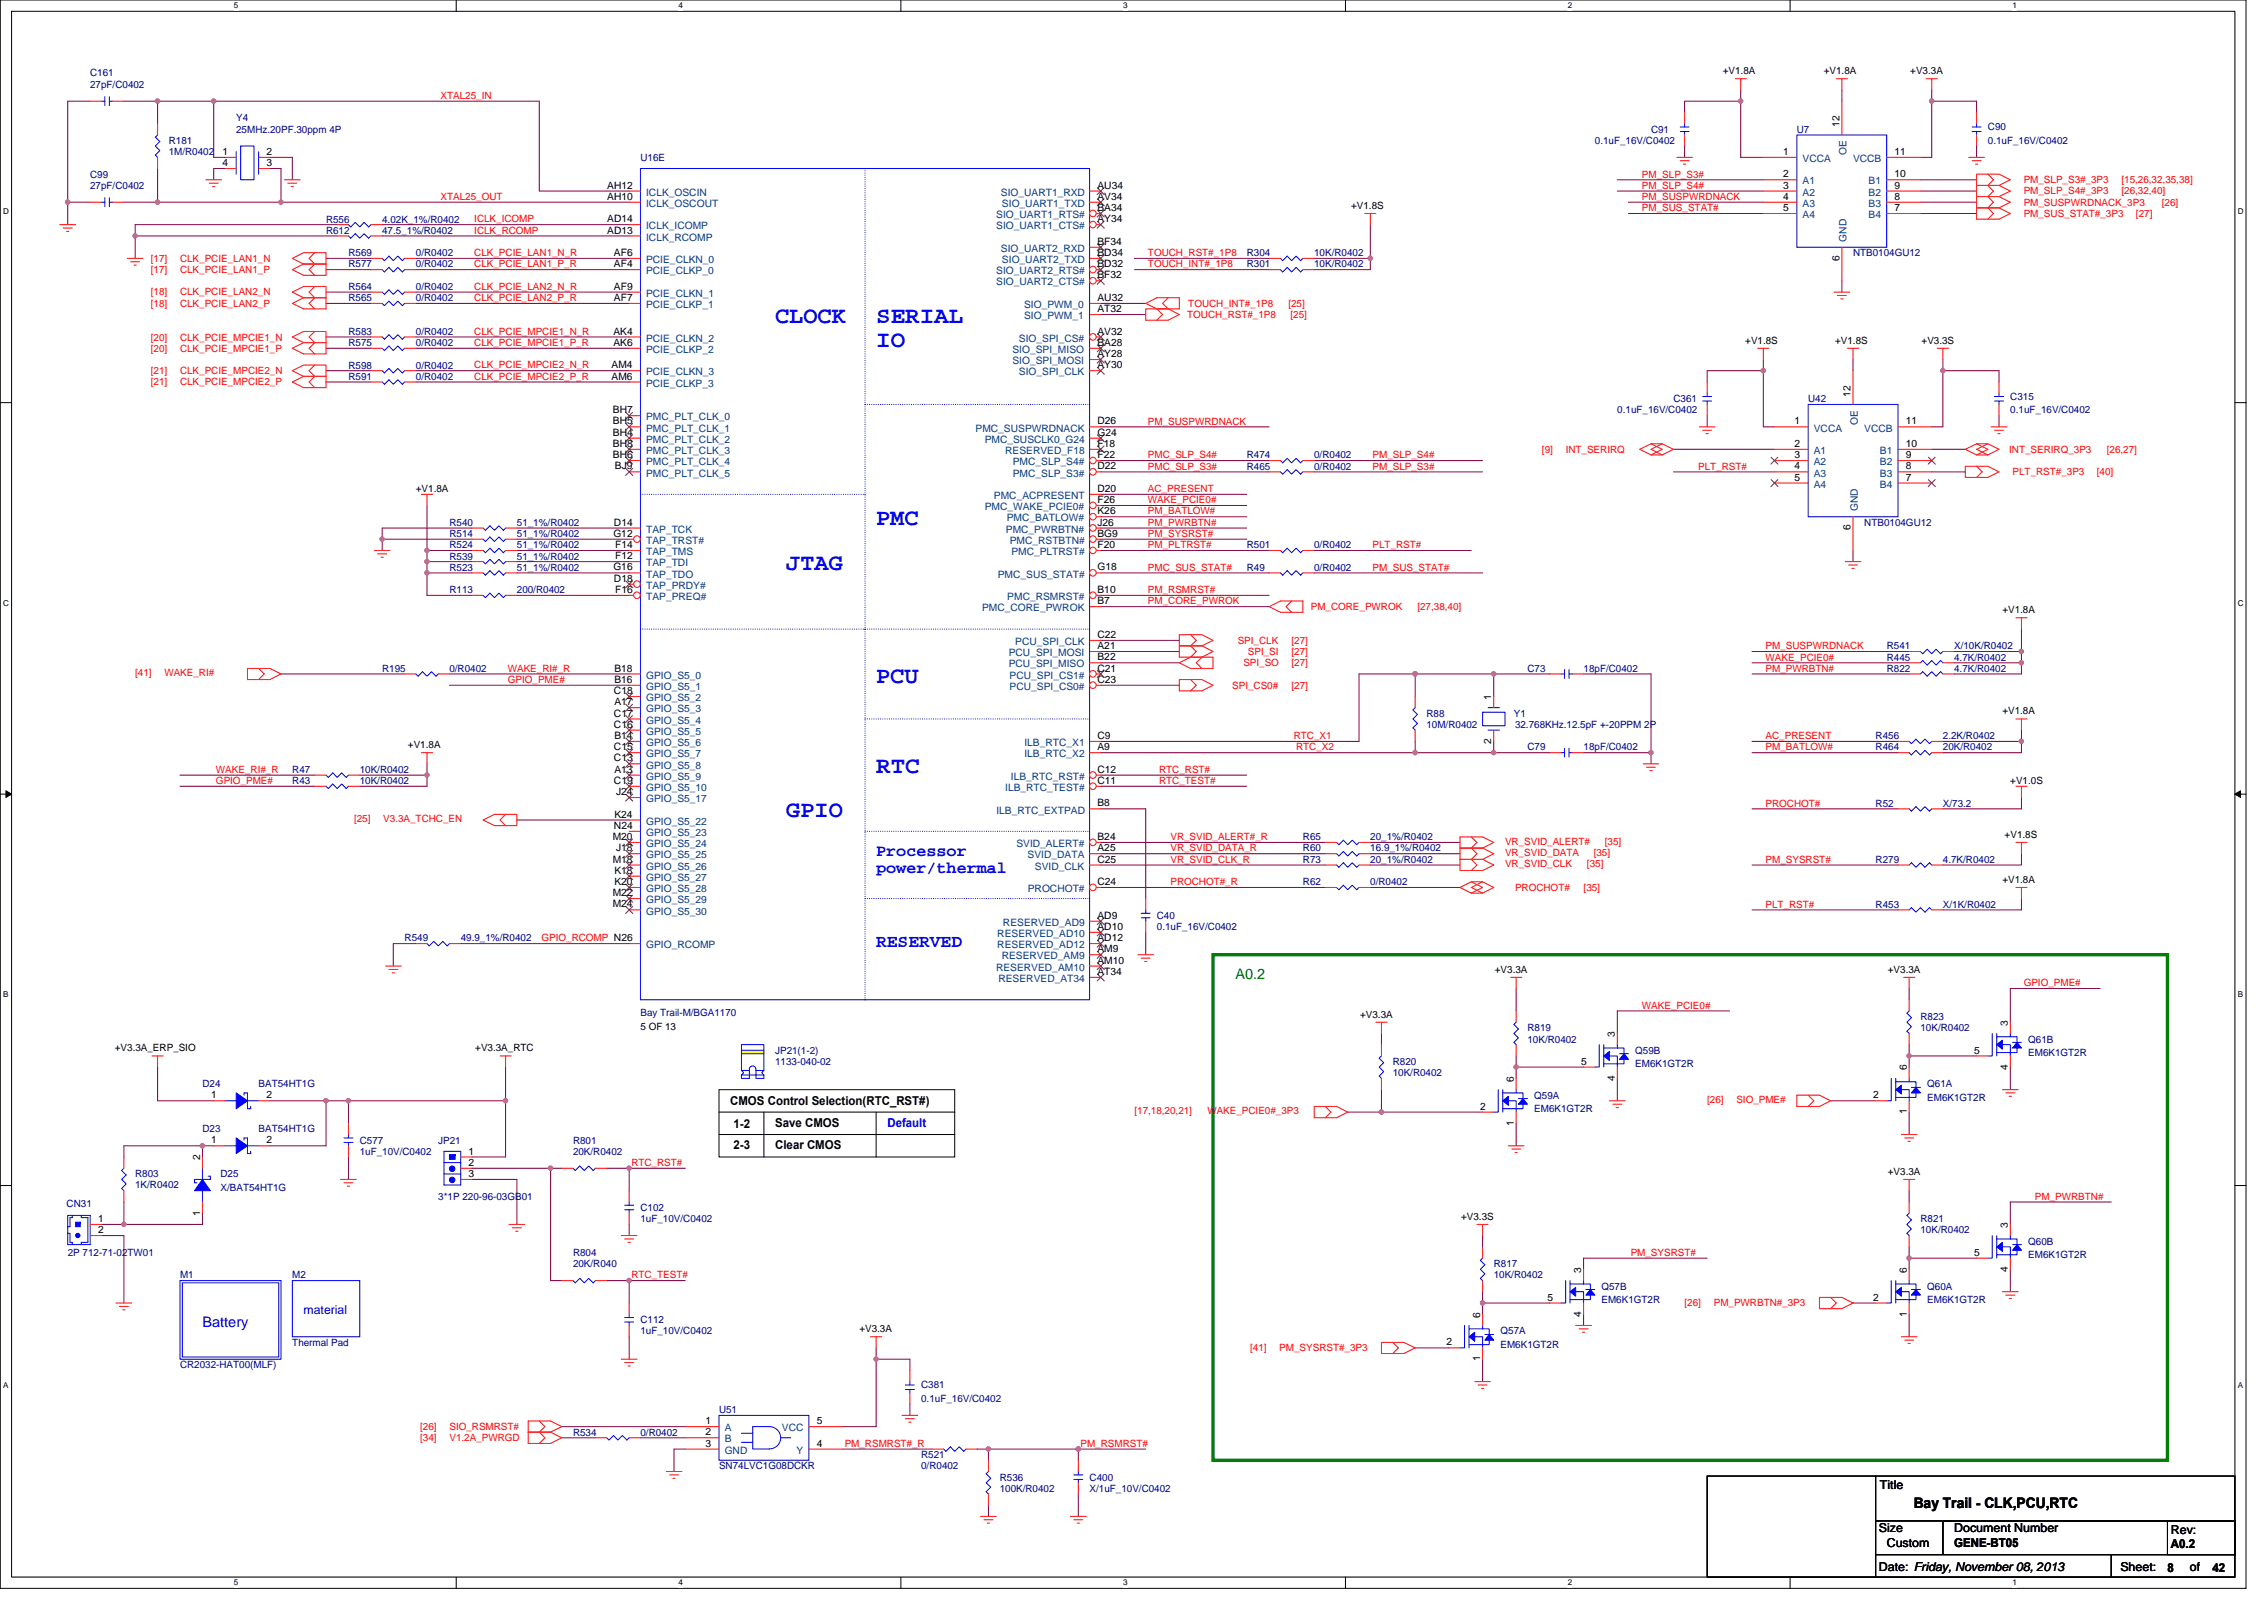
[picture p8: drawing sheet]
<svg xmlns="http://www.w3.org/2000/svg" width="297mm" height="210mm" viewBox="0 0 297 210" stroke-linecap="round" stroke-linejoin="round" font-family="sans-serif">
<defs><g id="words">
<g font-size="3.1" fill="#00f">
<text x="101.7" y="42.4">CLOCK</text>
<text x="115" y="42.4">SERIAL</text>
<text x="115" y="45.5">IO</text>
<text x="115" y="68.9">PMC</text>
<text x="103.2" y="74.8">JTAG</text>
<text x="115" y="89.5">PCU</text>
<text x="115" y="101.3">RTC</text>
<text x="103.2" y="107.2">GPIO</text>
</g>
<text font-size="2.3" fill="#00f" x="115" y="124.2">RESERVED</text>
<g font-size="2.2" fill="#00f">
<text x="115" y="112.3">Processor</text>
<text x="115" y="114.5">power/thermal</text>
</g>
<text font-size="1.9" fill="#008000" x="162.1" y="128.4">A0.2</text>
<text font-size="1.9" fill="#00f" x="26.6" y="174.1">Battery</text>
<text font-size="1.9" x="251.1" y="197.8">Bay Trail - CLK,PCU,RTC</text>
<g font-size="1.6">
<text x="95.8" y="145">CMOS Control Selection(RTC_RST#)</text>
<text x="96.2" y="147.9">1-2</text>
<text x="101.7" y="147.8">Save CMOS</text>
<text x="96.2" y="150.7">2-3</text>
<text x="101.7" y="150.7">Clear CMOS</text>
<text x="246.7" y="195.3">Title</text>
<text x="246.5" y="200.9">Size</text>
<text x="247.5" y="202.8">Custom</text>
<text x="256.4" y="200.9">Document Number</text>
<text x="256.4" y="202.9">GENE-BT05</text>
<text x="284.8" y="203">A0.2</text>
<text x="284.8" y="201.2">Rev:</text>
<text x="246.5" y="206.1">Date: Friday, November 08, 2013</text>
<text x="278.2" y="206.1">Sheet:</text>
<text x="284.4" y="206.1">8</text>
<text x="287.3" y="206.1">of</text>
<text x="290.3" y="206.1">42</text>
</g>
<g font-size="1.6" fill="#00f">
<text x="116.4" y="147.8">Default</text>
<text x="39.8" y="172.3">material</text>
</g>
<g font-size="1.3" fill="#000080">
<text x="11.8" y="10">C161</text>
<text x="11.8" y="11.5">27pF/C0402</text>
<text x="31" y="15.9">Y4</text>
<text x="31" y="17.4">25MHz.20PF.30ppm 4P</text>
<text x="216.6" y="17.4">C91</text>
<text x="235.8" y="17.4">U7</text>
<text x="260.8" y="17.1">C90</text>
<text x="11.8" y="23.3">C99</text>
<text x="22.1" y="18.9">R181</text>
<text x="22.1" y="20.3">1M/R0402</text>
<text x="84" y="21.1">U16E</text>
<text x="209.3" y="18.9">0.1uF_16V/C0402</text>
<text x="260.8" y="18.9">0.1uF_16V/C0402</text>
<text x="11.8" y="24.8">27pF/C0402</text>
<text x="42.8" y="29.2">R556</text>
<text x="50.1" y="29.2">4.02K_1%/R0402</text>
<text x="42.8" y="30.6">R612</text>
<text x="45.7" y="33.6">R569</text>
<text x="45.7" y="35.1">R577</text>
<text x="50.1" y="30.6">47.5_1%/R0402</text>
<text x="54.6" y="33.6">0/R0402</text>
<text x="54.6" y="35.1">0/R0402</text>
<text x="163.6" y="33.6">R304</text>
<text x="163.6" y="35.1">R301</text>
<text x="172.4" y="33.6">10K/R0402</text>
<text x="172.4" y="35.1">10K/R0402</text>
<text x="243.1" y="33.6">NTB0104GU12</text>
<text x="45.7" y="39.5">R565</text>
<text x="45.7" y="38">R564</text>
<text x="54.6" y="39.5">0/R0402</text>
<text x="54.6" y="38">0/R0402</text>
<text x="45.7" y="45.4">R575</text>
<text x="45.7" y="43.9">R583</text>
<text x="54.6" y="45.4">0/R0402</text>
<text x="54.6" y="43.9">0/R0402</text>
<text x="45.7" y="48.3">R598</text>
<text x="45.7" y="49.8">R591</text>
<text x="54.6" y="48.3">0/R0402</text>
<text x="54.6" y="49.8">0/R0402</text>
<text x="219.6" y="52.7">C361</text>
<text x="237.2" y="52.7">U42</text>
<text x="263.8" y="52.5">C315</text>
<text x="212.2" y="54.2">0.1uF_16V/C0402</text>
<text x="263.8" y="54.2">0.1uF_16V/C0402</text>
<text x="163.6" y="60.1">R474</text>
<text x="163.6" y="61.6">R465</text>
<text x="172.4" y="60.1">0/R0402</text>
<text x="172.4" y="61.6">0/R0402</text>
<text x="59" y="70.4">R514</text>
<text x="59" y="71.9">R524</text>
<text x="59" y="69">R540</text>
<text x="67.8" y="70.4">51_1%/R0402</text>
<text x="67.8" y="71.9">51_1%/R0402</text>
<text x="67.8" y="69">51_1%/R0402</text>
<text x="163.6" y="71.9">R501</text>
<text x="172.4" y="71.9">0/R0402</text>
<text x="244.6" y="69">NTB0104GU12</text>
<text x="59" y="73.4">R539</text>
<text x="59" y="77.8">R113</text>
<text x="59" y="74.8">R523</text>
<text x="67.8" y="73.4">51_1%/R0402</text>
<text x="67.8" y="77.8">200/R0402</text>
<text x="67.8" y="74.8">51_1%/R0402</text>
<text x="163.6" y="74.8">R49</text>
<text x="172.4" y="74.8">0/R0402</text>
<text x="50.1" y="88.1">R195</text>
<text x="59" y="88.1">0/R0402</text>
<text x="200.4" y="88.1">C73</text>
<text x="207.8" y="88.1">18pF/C0402</text>
<text x="247.5" y="86.6">R445</text>
<text x="247.5" y="88.1">R822</text>
<text x="247.5" y="85.2">R541</text>
<text x="256.4" y="86.6">4.7K/R0402</text>
<text x="256.4" y="88.1">4.7K/R0402</text>
<text x="256.4" y="85.2">X/10K/R0402</text>
<text x="187.2" y="94">R88</text>
<text x="187.2" y="95.5">10M/R0402</text>
<text x="198.6" y="94">Y1</text>
<text x="198.8" y="95.5">32.768KHz.12.5pF +-20PPM 2P</text>
<text x="38.4" y="101.4">R47</text>
<text x="47.2" y="101.4">10K/R0402</text>
<text x="200.4" y="98.4">C79</text>
<text x="207.8" y="98.4">18pF/C0402</text>
<text x="246.1" y="96.9">R456</text>
<text x="246.1" y="98.4">R464</text>
<text x="254.9" y="96.9">2.2K/R0402</text>
<text x="254.9" y="98.4">20K/R0402</text>
<text x="38.4" y="102.8">R43</text>
<text x="47.2" y="102.8">10K/R0402</text>
<text x="246.1" y="105.8">R52</text>
<text x="254.9" y="105.8">X/73.2</text>
<text x="170.9" y="113.2">R73</text>
<text x="170.9" y="110.2">R65</text>
<text x="170.9" y="111.7">R60</text>
<text x="179.8" y="113.2">20_1%/R0402</text>
<text x="179.8" y="110.2">20_1%/R0402</text>
<text x="179.8" y="111.7">16.9_1%/R0402</text>
<text x="246.1" y="113.2">R279</text>
<text x="254.9" y="113.2">4.7K/R0402</text>
<text x="170.9" y="116.1">R62</text>
<text x="179.8" y="116.1">0/R0402</text>
<text x="246.1" y="119">R453</text>
<text x="254.9" y="119">X/1K/R0402</text>
<text x="53.1" y="123.5">R549</text>
<text x="60.4" y="123.5">49.9_1%/R0402</text>
<text x="151.8" y="120.5">C40</text>
<text x="151.8" y="122">0.1uF_16V/C0402</text>
<text x="84" y="133.2">Bay Trail-M/BGA1170</text>
<text x="200.4" y="135.3">R819</text>
<text x="200.4" y="136.7">10K/R0402</text>
<text x="252" y="133.8">R823</text>
<text x="252" y="135.3">10K/R0402</text>
<text x="266.1" y="136.7">Q61B</text>
<text x="26.6" y="142.6">D24</text>
<text x="33.9" y="142.6">BAT54HT1G</text>
<text x="101.7" y="138.2">JP21(1-2)</text>
<text x="101.7" y="139.7">1133-040-02</text>
<text x="182.7" y="139.7">R820</text>
<text x="182.7" y="141.1">10K/R0402</text>
<text x="214.5" y="138.2">Q59B</text>
<text x="214.5" y="140">EM6K1GT2R</text>
<text x="252.9" y="142.6">Q61A</text>
<text x="266.1" y="138.5">EM6K1GT2R</text>
<text x="26.6" y="148.5">D23</text>
<text x="33.9" y="148.5">BAT54HT1G</text>
<text x="47.2" y="150">C577</text>
<text x="57.5" y="150">JP21</text>
<text x="75.2" y="150">R801</text>
<text x="201.3" y="144.1">Q59A</text>
<text x="201.3" y="145.9">EM6K1GT2R</text>
<text x="252.9" y="144.4">EM6K1GT2R</text>
<text x="17.7" y="154.4">R803</text>
<text x="17.7" y="155.9">1K/R0402</text>
<text x="28.9" y="154.4">D25</text>
<text x="47.2" y="151.5">1uF_10V/C0402</text>
<text x="75.2" y="151.5">20K/R0402</text>
<text x="8.7" y="158.2">CN31</text>
<text x="28.9" y="156.2">X/BAT54HT1G</text>
<text x="57.5" y="157.4">3*1P 220-96-03GB01</text>
<text x="84" y="158.8">C102</text>
<text x="84" y="160.3">1uF_10V/C0402</text>
<text x="252" y="160.3">R821</text>
<text x="252" y="161.8">10K/R0402</text>
<text x="8.9" y="164.7">2P 712-71-02TW01</text>
<text x="23.6" y="167.7">M1</text>
<text x="38.4" y="167.7">M2</text>
<text x="75.2" y="164.7">R804</text>
<text x="75.2" y="166.2">20K/R040</text>
<text x="196" y="166.2">R817</text>
<text x="196" y="167.7">10K/R0402</text>
<text x="266.1" y="163.2">Q60B</text>
<text x="266.1" y="165">EM6K1GT2R</text>
<text x="84" y="173.6">C112</text>
<text x="210.1" y="169.1">Q57B</text>
<text x="210.1" y="170.9">EM6K1GT2R</text>
<text x="252.9" y="169.1">Q60A</text>
<text x="252.9" y="170.9">EM6K1GT2R</text>
<text x="23.6" y="179.5">CR2032-HAT00(MLF)</text>
<text x="38.4" y="176.5">Thermal Pad</text>
<text x="84" y="175">1uF_10V/C0402</text>
<text x="196.9" y="175">Q57A</text>
<text x="196.9" y="176.8">EM6K1GT2R</text>
<text x="94.3" y="185.3">U51</text>
<text x="120.9" y="182.1">C381</text>
<text x="120.9" y="183.9">0.1uF_16V/C0402</text>
<text x="75.2" y="188.3">R534</text>
<text x="84" y="188.3">0/R0402</text>
<text x="120.9" y="191.2">R521</text>
<text x="94.3" y="192.7">SN74LVC1G08DCKR</text>
<text x="120.9" y="192.7">0/R0402</text>
<text x="131.2" y="194.2">R536</text>
<text x="131.2" y="195.7">100K/R0402</text>
<text x="143" y="194.2">C400</text>
<text x="143" y="195.7">X/1uF_10V/C0402</text>
</g>
<g font-size="1.3">
<text x="226" y="9.7">+V1.8A</text>
<text x="239.3" y="9.7">+V1.8A</text>
<text x="250.6" y="9.7">+V3.3A</text>
<text x="241.3" y="16.7" transform="rotate(-90 241.3 16.7)">12</text>
<text x="29.2" y="20.3">1</text>
<text x="29.2" y="21.8">4</text>
<text x="35" y="21.8">3</text>
<text x="35" y="20.3">2</text>
<text x="234" y="20.3">1</text>
<text x="234" y="23.3">2</text>
<text x="248.6" y="20.3">11</text>
<text x="248.6" y="23.3">10</text>
<text x="79.7" y="29.1">AD14</text>
<text x="79.7" y="26.2">AH10</text>
<text x="79.7" y="24.7">AH12</text>
<text x="144" y="26.2">AV34</text>
<text x="144" y="24.7">AU34</text>
<text x="144" y="27.7">BA34</text>
<text x="144" y="29.1">AY34</text>
<text x="177.3" y="27.4">+V1.8S</text>
<text x="234" y="24.7">3</text>
<text x="234" y="26.2">4</text>
<text x="234" y="27.7">5</text>
<text x="248.6" y="27.7">7</text>
<text x="248.6" y="26.2">8</text>
<text x="248.6" y="24.7">9</text>
<text x="79.7" y="30.6">AD13</text>
<text x="80.6" y="33.6">AF6</text>
<text x="80.6" y="35.1">AF4</text>
<text x="144" y="33.6">BD34</text>
<text x="144" y="32.1">BF34</text>
<text x="144" y="35.1">BD32</text>
<text x="241.3" y="34.2" transform="rotate(-90 241.3 34.2)">6</text>
<text x="80.6" y="38">AF9</text>
<text x="80.6" y="39.5">AF7</text>
<text x="144" y="39.5">AU32</text>
<text x="144" y="40.9">AT32</text>
<text x="144" y="36.5">BF32</text>
<text x="80.5" y="45.4">AK6</text>
<text x="80.5" y="43.9">AK4</text>
<text x="144" y="45.4">BA28</text>
<text x="144" y="46.8">AY28</text>
<text x="144" y="43.9">AV32</text>
<text x="229" y="45.1">+V1.8S</text>
<text x="240.8" y="45.1">+V1.8S</text>
<text x="252.1" y="45.1">+V3.3S</text>
<text x="80.2" y="49.8">AM6</text>
<text x="80.2" y="48.3">AM4</text>
<text x="144" y="48.3">AY30</text>
<text x="242.8" y="52" transform="rotate(-90 242.8 52)">12</text>
<text x="80.4" y="54.2">BH7</text>
<text x="80.4" y="57.2">BH4</text>
<text x="80.4" y="55.7">BH5</text>
<text x="80.4" y="58.6">BH8</text>
<text x="144" y="57.2">G24</text>
<text x="144" y="55.7">D26</text>
<text x="144" y="58.6">F18</text>
<text x="235.5" y="55.7">1</text>
<text x="235.5" y="58.6">2</text>
<text x="250.1" y="55.7">11</text>
<text x="250.1" y="58.6">10</text>
<text x="54.6" y="64.5">+V1.8A</text>
<text x="80.4" y="60.1">BH6</text>
<text x="80.7" y="61.6">BJ9</text>
<text x="144" y="66">F26</text>
<text x="144" y="60.1">F22</text>
<text x="144" y="61.6">D22</text>
<text x="144" y="64.5">D20</text>
<text x="235.5" y="60.1">3</text>
<text x="235.5" y="61.6">4</text>
<text x="235.5" y="63">5</text>
<text x="250.1" y="63">7</text>
<text x="250.1" y="61.6">8</text>
<text x="250.1" y="60.1">9</text>
<text x="80.5" y="70.4">G12</text>
<text x="80.6" y="68.9">D14</text>
<text x="80.7" y="71.9">F14</text>
<text x="144" y="67.5">K26</text>
<text x="144" y="71.9">F20</text>
<text x="144" y="68.9">J26</text>
<text x="144" y="70.4">BG9</text>
<text x="242.8" y="69.6" transform="rotate(-90 242.8 69.6)">6</text>
<text x="80.5" y="74.8">G16</text>
<text x="80.6" y="76.3">D18</text>
<text x="80.7" y="77.8">F16</text>
<text x="80.7" y="73.3">F12</text>
<text x="144" y="77.8">B10</text>
<text x="144" y="74.8">G18</text>
<text x="144" y="79.2">B7</text>
<text x="144" y="83.7">C22</text>
<text x="262.7" y="80.5">+V1.8A</text>
<text x="80.6" y="88.1">B18</text>
<text x="80.6" y="89.6">B16</text>
<text x="144" y="86.6">B22</text>
<text x="144" y="85.1">A21</text>
<text x="144" y="89.6">C23</text>
<text x="144" y="88.1">C21</text>
<text x="80.6" y="91">C18</text>
<text x="80.6" y="94">C17</text>
<text x="80.6" y="95.4">C16</text>
<text x="80.6" y="92.5">A17</text>
<text x="195.7" y="91.8" transform="rotate(-90 195.7 91.8)">1</text>
<text x="262.7" y="93.7">+V1.8A</text>
<text x="53.5" y="98.1">+V1.8A</text>
<text x="80.6" y="98.4">C15</text>
<text x="80.6" y="99.9">C13</text>
<text x="80.6" y="96.9">B14</text>
<text x="80.6" y="101.3">A13</text>
<text x="144" y="101.3">C12</text>
<text x="144" y="98.4">A9</text>
<text x="144" y="96.9">C9</text>
<text x="195.7" y="97.5" transform="rotate(-90 195.7 97.5)">2</text>
<text x="80.6" y="102.8">C19</text>
<text x="80.6" y="107.2">K24</text>
<text x="80.8" y="104.3">J24</text>
<text x="144" y="105.8">B8</text>
<text x="144" y="102.8">C11</text>
<text x="263.8" y="102.8">+V1.0S</text>
<text x="80.4" y="110.2">M20</text>
<text x="80.4" y="113.1">M18</text>
<text x="80.6" y="108.7">N24</text>
<text x="80.8" y="111.7">J18</text>
<text x="144" y="110.2">B24</text>
<text x="144" y="111.7">A25</text>
<text x="144" y="113.1">C25</text>
<text x="263" y="109.9">+V1.8S</text>
<text x="80.4" y="117.5">M22</text>
<text x="80.4" y="119">M24</text>
<text x="80.6" y="114.6">K18</text>
<text x="80.6" y="116.1">K20</text>
<text x="144" y="116.1">C24</text>
<text x="262.7" y="115.8">+V1.8A</text>
<text x="144" y="122">AD10</text>
<text x="144" y="123.4">AD12</text>
<text x="144" y="124.9">AM9</text>
<text x="144" y="120.5">AD9</text>
<text x="144" y="126.4">AM10</text>
<text x="144" y="127.9">AT34</text>
<text x="196.1" y="127.6">+V3.3A</text>
<text x="247.7" y="127.6">+V3.3A</text>
<text x="15.1" y="137.9">+V3.3A_ERP_SIO</text>
<text x="62.4" y="137.9">+V3.3A_RTC</text>
<text x="84" y="135.1">5 OF 13</text>
<text x="178.5" y="133.5">+V3.3A</text>
<text x="211.9" y="136" transform="rotate(-90 211.9 136)">3</text>
<text x="263.4" y="134.5" transform="rotate(-90 263.4 134.5)">3</text>
<text x="198.6" y="141.9" transform="rotate(-90 198.6 141.9)">6</text>
<text x="207.5" y="139.6">5</text>
<text x="211.9" y="141.7" transform="rotate(-90 211.9 141.7)">4</text>
<text x="250.2" y="140.4" transform="rotate(-90 250.2 140.4)">6</text>
<text x="259" y="138.2">5</text>
<text x="263.4" y="140.3" transform="rotate(-90 263.4 140.3)">4</text>
<text x="27.7" y="144.1">1</text>
<text x="27.7" y="150">1</text>
<text x="35" y="144.1">2</text>
<text x="35" y="150">2</text>
<text x="194.2" y="145.5">2</text>
<text x="198.6" y="147.6" transform="rotate(-90 198.6 147.6)">1</text>
<text x="245.8" y="144.1">2</text>
<text x="250.2" y="146.2" transform="rotate(-90 250.2 146.2)">1</text>
<text x="26.2" y="152.2" transform="rotate(-90 26.2 152.2)">2</text>
<text x="61.5" y="151.4">1</text>
<text x="61.5" y="152.9">2</text>
<text x="61.5" y="154.4">3</text>
<text x="247.7" y="154.1">+V3.3A</text>
<text x="12.9" y="160.3">1</text>
<text x="12.9" y="161.7">2</text>
<text x="26.2" y="159.4" transform="rotate(-90 26.2 159.4)">1</text>
<text x="191.7" y="160">+V3.3S</text>
<text x="263.4" y="161" transform="rotate(-90 263.4 161)">3</text>
<text x="207.5" y="166.9" transform="rotate(-90 207.5 166.9)">3</text>
<text x="250.2" y="166.9" transform="rotate(-90 250.2 166.9)">6</text>
<text x="259" y="164.7">5</text>
<text x="263.4" y="166.8" transform="rotate(-90 263.4 166.8)">4</text>
<text x="194.2" y="172.8" transform="rotate(-90 194.2 172.8)">6</text>
<text x="203" y="170.6">5</text>
<text x="207.5" y="172.7" transform="rotate(-90 207.5 172.7)">4</text>
<text x="245.8" y="170.6">2</text>
<text x="250.2" y="172.7" transform="rotate(-90 250.2 172.7)">1</text>
<text x="112.8" y="174.7">+V3.3A</text>
<text x="189.8" y="176.5">2</text>
<text x="194.2" y="178.6" transform="rotate(-90 194.2 178.6)">1</text>
<text x="92.6" y="186.8">1</text>
<text x="92.6" y="188.3">2</text>
<text x="92.6" y="189.7">3</text>
<text x="107.2" y="186.8">5</text>
<text x="107.2" y="189.7">4</text>
</g>
<g font-size="1.3" fill="#f00">
<text x="57.8" y="13">XTAL25_IN</text>
<text x="215.4" y="23.3">PM_SLP_S3#</text>
<text x="57.8" y="26.2">XTAL25_OUT</text>
<text x="62.2" y="29.2">ICLK_ICOMP</text>
<text x="215.4" y="24.8">PM_SLP_S4#</text>
<text x="215.4" y="26.2">PM_SUSPWRDNACK</text>
<text x="215.4" y="27.7">PM_SUS_STAT#</text>
<text x="265.5" y="25.5">PM_SLP_S4#_3P3</text>
<text x="265.5" y="24">PM_SLP_S3#_3P3</text>
<text x="265.5" y="27">PM_SUSPWRDNACK_3P3</text>
<text x="265.5" y="28.4">PM_SUS_STAT#_3P3</text>
<text x="278.3" y="25.5">[26,32,40]</text>
<text x="278.3" y="24">[15,26,32,35,38]</text>
<text x="280.2" y="28.4">[27]</text>
<text x="283.6" y="27">[26]</text>
<text x="19.8" y="34.3">[17]</text>
<text x="19.8" y="35.8">[17]</text>
<text x="23.6" y="34.3">CLK_PCIE_LAN1_N</text>
<text x="23.6" y="35.8">CLK_PCIE_LAN1_P</text>
<text x="62.2" y="30.6">ICLK_RCOMP</text>
<text x="62.2" y="35.1">CLK_PCIE_LAN1_P_R</text>
<text x="62.2" y="33.6">CLK_PCIE_LAN1_N_R</text>
<text x="150.6" y="33.6">TOUCH_RST#_1P8</text>
<text x="150.6" y="35.1">TOUCH_INT#_1P8</text>
<text x="19.8" y="38.8">[18]</text>
<text x="19.8" y="40.2">[18]</text>
<text x="23.6" y="38.8">CLK_PCIE_LAN2_N</text>
<text x="23.6" y="40.2">CLK_PCIE_LAN2_P</text>
<text x="62.2" y="39.5">CLK_PCIE_LAN2_P_R</text>
<text x="62.2" y="38">CLK_PCIE_LAN2_N_R</text>
<text x="155.8" y="41.7">TOUCH_RST#_1P8</text>
<text x="155.9" y="40.2">TOUCH_INT#_1P8</text>
<text x="169" y="40.2">[25]</text>
<text x="169.3" y="41.7">[25]</text>
<text x="19.8" y="44.7">[20]</text>
<text x="19.8" y="46.1">[20]</text>
<text x="23.6" y="44.7">CLK_PCIE_MPCIE1_N</text>
<text x="23.6" y="46.1">CLK_PCIE_MPCIE1_P</text>
<text x="62.2" y="45.4">CLK_PCIE_MPCIE1_P_R</text>
<text x="62.2" y="43.9">CLK_PCIE_MPCIE1_N_R</text>
<text x="19.8" y="49.1">[21]</text>
<text x="19.8" y="50.5">[21]</text>
<text x="23.6" y="49.1">CLK_PCIE_MPCIE2_N</text>
<text x="23.6" y="50.5">CLK_PCIE_MPCIE2_P</text>
<text x="62.2" y="49.8">CLK_PCIE_MPCIE2_P_R</text>
<text x="62.2" y="48.3">CLK_PCIE_MPCIE2_N_R</text>
<text x="150.6" y="55.7">PM_SUSPWRDNACK</text>
<text x="202.3" y="59.4">[9]</text>
<text x="205.4" y="59.4">INT_SERIRQ</text>
<text x="263.6" y="59.4">INT_SERIRQ_3P3</text>
<text x="276.4" y="59.4">[26,27]</text>
<text x="150.6" y="61.6">PMC_SLP_S3#</text>
<text x="150.6" y="64.5">AC_PRESENT</text>
<text x="150.6" y="66">WAKE_PCIE0#</text>
<text x="150.6" y="60.1">PMC_SLP_S4#</text>
<text x="180.1" y="60.1">PM_SLP_S4#</text>
<text x="180.1" y="61.6">PM_SLP_S3#</text>
<text x="222.8" y="61.6">PLT_RST#</text>
<text x="264.1" y="62.3">PLT_RST#_3P3</text>
<text x="275.1" y="62.3">[40]</text>
<text x="150.6" y="67.5">PM_BATLOW#</text>
<text x="150.6" y="69">PM_PWRBTN#</text>
<text x="150.6" y="71.9">PM_PLTRST#</text>
<text x="150.6" y="70.4">PM_SYSRST#</text>
<text x="180.1" y="71.9">PLT_RST#</text>
<text x="150.6" y="74.8">PMC_SUS_STAT#</text>
<text x="150.6" y="77.8">PM_RSMRST#</text>
<text x="180.1" y="74.8">PM_SUS_STAT#</text>
<text x="150.6" y="79.3">PM_CORE_PWROK</text>
<text x="172" y="80">PM_CORE_PWROK</text>
<text x="186" y="80">[27,38,40]</text>
<text x="17.7" y="88.7">[41]</text>
<text x="21.6" y="88.7">WAKE_RI#</text>
<text x="66.6" y="88.1">WAKE_RI#_R</text>
<text x="66.6" y="89.6">GPIO_PME#</text>
<text x="162.4" y="84.4">SPI_CLK</text>
<text x="163.1" y="87.4">SPI_SO</text>
<text x="163.7" y="85.9">SPI_SI</text>
<text x="169.5" y="84.4">[27]</text>
<text x="169.5" y="85.9">[27]</text>
<text x="169.5" y="87.4">[27]</text>
<text x="231.6" y="85.2">PM_SUSPWRDNACK</text>
<text x="231.6" y="86.6">WAKE_PCIE0#</text>
<text x="231.6" y="88.1">PM_PWRBTN#</text>
<text x="161.7" y="90.3">SPI_CS0#</text>
<text x="169.5" y="90.3">[27]</text>
<text x="28.3" y="101.4">WAKE_RI#_R</text>
<text x="152.1" y="101.4">RTC_RST#</text>
<text x="169.8" y="96.9">RTC_X1</text>
<text x="170" y="98.4">RTC_X2</text>
<text x="231.6" y="96.9">AC_PRESENT</text>
<text x="231.6" y="98.4">PM_BATLOW#</text>
<text x="28.3" y="102.8">GPIO_PME#</text>
<text x="46.5" y="107.8">[25]</text>
<text x="50.3" y="107.8">V3.3A_TCHC_EN</text>
<text x="152.1" y="102.8">RTC_TEST#</text>
<text x="231.6" y="105.8">PROCHOT#</text>
<text x="153.6" y="111.7">VR_SVID_DATA_R</text>
<text x="153.6" y="113.2">VR_SVID_CLK_R</text>
<text x="153.6" y="110.2">VR_SVID_ALERT#_R</text>
<text x="197.5" y="110.8">VR_SVID_ALERT#</text>
<text x="197.5" y="112.3">VR_SVID_DATA</text>
<text x="197.5" y="113.7">VR_SVID_CLK</text>
<text x="208.2" y="113.7">[35]</text>
<text x="209.1" y="112.3">[35]</text>
<text x="210.6" y="110.8">[35]</text>
<text x="231.6" y="113.2">PM_SYSRST#</text>
<text x="153.6" y="116.1">PROCHOT#_R</text>
<text x="198.8" y="116.8">PROCHOT#</text>
<text x="207.8" y="116.8">[35]</text>
<text x="231.6" y="119">PLT_RST#</text>
<text x="71.1" y="123.5">GPIO_RCOMP N26</text>
<text x="265.5" y="129.3">GPIO_PME#</text>
<text x="215.4" y="132.3">WAKE_PCIE0#</text>
<text x="148.8" y="146.2">[17,18,20,21]</text>
<text x="158.4" y="146.2">WAKE_PCIE0#_3P3</text>
<text x="224" y="144.7">[26]</text>
<text x="227.8" y="144.7">SIO_PME#</text>
<text x="82.8" y="152.9">RTC_RST#</text>
<text x="267" y="157.4">PM_PWRBTN#</text>
<text x="82.8" y="167.7">RTC_TEST#</text>
<text x="213.9" y="164.7">PM_SYSRST#</text>
<text x="221" y="171.3">[26]</text>
<text x="224.9" y="171.3">PM_PWRBTN#_3P3</text>
<text x="164" y="177.2">[41]</text>
<text x="167.8" y="177.2">PM_SYSRST#_3P3</text>
<text x="55.1" y="187.6">[26]</text>
<text x="55.1" y="189">[34]</text>
<text x="59" y="187.6">SIO_RSMRST#</text>
<text x="59" y="189">V1.2A_PWRGD</text>
<text x="110.8" y="189.8">PM_RSMRST#_R</text>
<text x="141.8" y="189.8">PM_RSMRST#</text>
</g>
<g font-size="1.3" fill="#004080">
<text x="236.5" y="21.3">VCCA</text>
<text x="242.3" y="20.4" transform="rotate(-90 242.3 20.4)">OE</text>
<text x="243.1" y="21.3">VCCB</text>
<text x="84.8" y="27.1">ICLK_OSCOUT</text>
<text x="84.8" y="25.7">ICLK_OSCIN</text>
<text x="130.7" y="28.6">SIO_UART1_RTS#</text>
<text x="131.3" y="25.7">SIO_UART1_RXD</text>
<text x="131.5" y="27.1">SIO_UART1_TXD</text>
<text x="236.5" y="24.2">A1</text>
<text x="236.5" y="25.7">A2</text>
<text x="236.5" y="27.1">A3</text>
<text x="236.5" y="28.6">A4</text>
<text x="245.2" y="28.6">B4</text>
<text x="245.2" y="27.1">B3</text>
<text x="245.2" y="25.7">B2</text>
<text x="245.2" y="24.2">B1</text>
<text x="84.8" y="30.1">ICLK_ICOMP</text>
<text x="84.8" y="31.6">ICLK_RCOMP</text>
<text x="84.8" y="34.5">PCIE_CLKN_0</text>
<text x="84.8" y="36">PCIE_CLKP_0</text>
<text x="130.7" y="36">SIO_UART2_RTS#</text>
<text x="130.7" y="30.1">SIO_UART1_CTS#</text>
<text x="131.3" y="33">SIO_UART2_RXD</text>
<text x="131.5" y="34.5">SIO_UART2_TXD</text>
<text x="242.3" y="31.7" transform="rotate(-90 242.3 31.7)">GND</text>
<text x="84.8" y="38.9">PCIE_CLKN_1</text>
<text x="84.8" y="40.4">PCIE_CLKP_1</text>
<text x="130.7" y="37.4">SIO_UART2_CTS#</text>
<text x="134.4" y="40.4">SIO_PWM_0</text>
<text x="134.4" y="41.9">SIO_PWM_1</text>
<text x="84.8" y="46.3">PCIE_CLKP_2</text>
<text x="84.8" y="44.8">PCIE_CLKN_2</text>
<text x="132.8" y="46.3">SIO_SPI_MISO</text>
<text x="132.8" y="47.8">SIO_SPI_MOSI</text>
<text x="133.7" y="44.8">SIO_SPI_CS#</text>
<text x="84.8" y="50.7">PCIE_CLKP_3</text>
<text x="84.8" y="49.2">PCIE_CLKN_3</text>
<text x="133.7" y="49.2">SIO_SPI_CLK</text>
<text x="84.8" y="55.1">PMC_PLT_CLK_0</text>
<text x="84.8" y="58.1">PMC_PLT_CLK_2</text>
<text x="84.8" y="56.6">PMC_PLT_CLK_1</text>
<text x="84.8" y="59.5">PMC_PLT_CLK_3</text>
<text x="128" y="56.6">PMC_SUSPWRDNACK</text>
<text x="129.2" y="58.1">PMC_SUSCLK0_G24</text>
<text x="131.9" y="59.5">RESERVED_F18</text>
<text x="238" y="56.6">VCCA</text>
<text x="238" y="59.5">A1</text>
<text x="243.7" y="55.7" transform="rotate(-90 243.7 55.7)">OE</text>
<text x="244.6" y="56.6">VCCB</text>
<text x="246.7" y="59.5">B1</text>
<text x="84.8" y="61">PMC_PLT_CLK_4</text>
<text x="84.8" y="62.5">PMC_PLT_CLK_5</text>
<text x="130.4" y="65.4">PMC_ACPRESENT</text>
<text x="132.9" y="61">PMC_SLP_S4#</text>
<text x="132.9" y="62.5">PMC_SLP_S3#</text>
<text x="238" y="61">A2</text>
<text x="238" y="62.5">A3</text>
<text x="238" y="64">A4</text>
<text x="246.7" y="64">B4</text>
<text x="246.7" y="62.5">B3</text>
<text x="246.7" y="61">B2</text>
<text x="84.8" y="69.9">TAP_TCK</text>
<text x="84.8" y="71.3">TAP_TRST#</text>
<text x="129.2" y="66.9">PMC_WAKE_PCIE0#</text>
<text x="132" y="69.9">PMC_PWRBTN#</text>
<text x="132.1" y="68.4">PMC_BATLOW#</text>
<text x="132.5" y="71.3">PMC_RSTBTN#</text>
<text x="243.7" y="67" transform="rotate(-90 243.7 67)">GND</text>
<text x="84.8" y="75.8">TAP_TDO</text>
<text x="84.8" y="77.2">TAP_PRDY#</text>
<text x="84.8" y="72.8">TAP_TMS</text>
<text x="84.8" y="74.3">TAP_TDI</text>
<text x="130.9" y="75.8">PMC_SUS_STAT#</text>
<text x="132.7" y="72.8">PMC_PLTRST#</text>
<text x="84.8" y="78.7">TAP_PREQ#</text>
<text x="128.9" y="80.2">PMC_CORE_PWROK</text>
<text x="132.2" y="78.7">PMC_RSMRST#</text>
<text x="84.8" y="89">GPIO_S5_0</text>
<text x="132.4" y="87.5">PCU_SPI_MISO</text>
<text x="132.4" y="86.1">PCU_SPI_MOSI</text>
<text x="132.5" y="89">PCU_SPI_CS1#</text>
<text x="133.2" y="84.6">PCU_SPI_CLK</text>
<text x="84.8" y="90.5">GPIO_S5_1</text>
<text x="84.8" y="92">GPIO_S5_2</text>
<text x="84.8" y="93.4">GPIO_S5_3</text>
<text x="84.8" y="94.9">GPIO_S5_4</text>
<text x="132.5" y="90.5">PCU_SPI_CS0#</text>
<text x="84.8" y="96.4">GPIO_S5_5</text>
<text x="84.8" y="97.9">GPIO_S5_6</text>
<text x="84.8" y="99.3">GPIO_S5_7</text>
<text x="84.8" y="100.8">GPIO_S5_8</text>
<text x="134.4" y="99.3">ILB_RTC_X2</text>
<text x="134.4" y="97.9">ILB_RTC_X1</text>
<text x="84.8" y="102.3">GPIO_S5_9</text>
<text x="84.8" y="103.7">GPIO_S5_10</text>
<text x="84.8" y="105.2">GPIO_S5_17</text>
<text x="130.7" y="106.7">ILB_RTC_EXTPAD</text>
<text x="131.9" y="103.7">ILB_RTC_TEST#</text>
<text x="132.6" y="102.3">ILB_RTC_RST#</text>
<text x="84.8" y="108.2">GPIO_S5_22</text>
<text x="84.8" y="109.6">GPIO_S5_23</text>
<text x="84.8" y="111.1">GPIO_S5_24</text>
<text x="84.8" y="112.6">GPIO_S5_25</text>
<text x="133.3" y="111.1">SVID_ALERT#</text>
<text x="134.8" y="112.6">SVID_DATA</text>
<text x="84.8" y="114.1">GPIO_S5_26</text>
<text x="84.8" y="115.5">GPIO_S5_27</text>
<text x="84.8" y="117">GPIO_S5_28</text>
<text x="84.8" y="118.5">GPIO_S5_29</text>
<text x="84.8" y="120">GPIO_S5_30</text>
<text x="134.8" y="117">PROCHOT#</text>
<text x="135.8" y="114.1">SVID_CLK</text>
<text x="84.8" y="124.4">GPIO_RCOMP</text>
<text x="130.8" y="122.9">RESERVED_AD10</text>
<text x="130.8" y="124.4">RESERVED_AD12</text>
<text x="131.4" y="125.8">RESERVED_AM9</text>
<text x="131.6" y="121.4">RESERVED_AD9</text>
<text x="130.7" y="127.3">RESERVED_AM10</text>
<text x="131" y="128.8">RESERVED_AT34</text>
<text x="95.1" y="187.7">A</text>
<text x="95.1" y="189.2">B</text>
<text x="95.1" y="190.7">GND</text>
<text x="102.6" y="187.7">VCC</text>
<text x="104.5" y="190.7">Y</text>
</g>
<g font-size="1.1">
<text x="30.7" y="1.1">5</text>
<text x="89" y="1.1">4</text>
<text x="147.4" y="1.1">3</text>
<text x="205.7" y="1.1">2</text>
<text x="264" y="1.1">1</text>
<text x=".4" y="28.1">D</text>
<text x="293.6" y="28.1">D</text>
<text x=".4" y="79.4">C</text>
<text x="293.6" y="79.4">C</text>
<text x=".4" y="130.8">B</text>
<text x="293.6" y="130.8">B</text>
<text x=".4" y="182.1">A</text>
<text x="293.6" y="182.1">A</text>
<text x="30.7" y="207.9">5</text>
<text x="89" y="207.9">4</text>
<text x="147.4" y="207.9">3</text>
<text x="205.7" y="207.9">2</text>
<text x="264" y="207.9">1</text>
</g>
</g></defs>
<path d="M0 0h294.7v208.3h-294.7zM1.5 1.5h291.7v205.3h-291.7z" fill="none" stroke="#000" stroke-width=".13"/>
<g fill="#fff">
<path d="M30.7 .1h.6v1.2h-.6z"/>
<path d="M30.7 207h.6v1.2h-.6z"/>
</g>
<path d="M59.9 0v1.5M59.9 206.8v1.5" fill="none" stroke="#000" stroke-width=".13"/>
<g fill="#fff">
<path d="M89 .1h.6v1.2h-.6z"/>
<path d="M89 207h.6v1.2h-.6z"/>
</g>
<path d="M118.2 0v1.5M118.2 206.8v1.5" fill="none" stroke="#000" stroke-width=".13"/>
<g fill="#fff">
<path d="M147.4 .1h.5v1.2h-.5z"/>
<path d="M147.4 207h.5v1.2h-.5z"/>
</g>
<path d="M176.5 0v1.5M176.5 206.8v1.5" fill="none" stroke="#000" stroke-width=".13"/>
<g fill="#fff">
<path d="M205.7 .1h.6v1.2h-.6z"/>
<path d="M205.7 207h.6v1.2h-.6z"/>
</g>
<path d="M234.9 0v1.5M234.9 206.8v1.5" fill="none" stroke="#000" stroke-width=".13"/>
<g fill="#fff">
<path d="M264 .1h.6v1.2h-.6z"/>
<path d="M264 207h.6v1.2h-.6z"/>
<path d="M.4 27.1h.8v1.2h-.8z"/>
<path d="M293.6 27.1h.7v1.2h-.7z"/>
<path d="M.4 78.5h.8v1.2h-.8z"/>
<path d="M293.6 78.5h.7v1.2h-.7z"/>
</g>
<path d="M0 52.8h1.5M293.2 52.8h1.5" fill="none" stroke="#000" stroke-width=".13"/>
<g fill="#fff">
<path d="M.4 129.8h.7v1.2h-.7z"/>
<path d="M293.6 129.8h.7v1.2h-.7z"/>
</g>
<path d="M0 104.2h1.5M293.2 104.2h1.5" fill="none" stroke="#000" stroke-width=".13"/>
<path d="M.8 103.7l.7 .5-.7 .4zM293.2 104.2l.8-.5v.9z" fill="#000" stroke="#000" stroke-width=".13"/>
<g fill="#fff">
<path d="M.4 181.1h.7v1.2h-.7z"/>
<path d="M293.6 181.1h.7v1.2h-.7z"/>
</g>
<g fill="none" stroke="#000" stroke-width=".13">
<path d="M0 155.5h1.5M94.3 145.9h31M94.3 148.8h31M94.3 142.9h31v8.8h-31zM100.2 145.9v5.8M115 145.9v5.8M293.2 155.5h1.5M224 193.6h22.1v13.2h-22.1zM246.1 199.5h8.8v4.4h-8.8zM246.1 193.6h47.1v5.9h-47.1zM254.9 199.5h38.3v4.4h-38.3zM284.4 199.5h8.8v4.4h-8.8z"/>
<path d="M246.1 203.9h30.9v2.9h-30.9zM277 203.9h16.2v2.9h-16.2z"/>
</g>
<path d="M97.3 137.8v.4h2.9v-.4z" fill-rule="evenodd" fill="#ff0" stroke="#ff0" stroke-width=".13"/>
<path d="M159.1 125.2h125.3v66.3h-125.3z" fill="none" stroke="#008000" stroke-width=".42"/>
<g fill="none" stroke="#800040" stroke-width=".13">
<path d="M11.8 13.3h-2.9v13.2M16.3 13.3h4.4M20.7 13.3h7.3M20.7 13.3v2.9M28 13.3h42.8v11.8h11.7M28 13.3v7.3h1.5M221 19.2v1.4M228.4 11.8v1.5M228.4 13.3v7.3h2.9M228.4 13.3h-7.4v1.4M241.7 11.8v1.5M253.4 13.3v7.3h-1.4"/>
<path d="M253.4 13.3h5.9v1.4M253.4 11.8v1.5M259.3 19.2v1.4M8.9 26.5h2.9M8.9 26.5v3M16.3 26.5h4.4M17.7 30.9h26.5M17.7 30.9v3M20.7 26.5h16.2M20.7 22.1v4.4M29.5 22.1h-1.5v1.5M35.4 20.6h3v3"/>
<path d="M35.4 22.1h1.5v4.4M36.9 26.5h45.6M42.8 35.4h5.9M42.8 33.9h5.9M42.8 39.8h5.9M42.8 38.3h5.9M44.2 29.5h-26.5v1.4M50.1 30.9h32.4M50.1 29.5h32.4M54.6 35.4h27.9M54.6 33.9h27.9M54.6 39.8h27.9"/>
<path d="M54.6 38.3h27.9M144.4 39.8h5.9M148.8 33.9h17.7M148.8 35.4h17.7M172.4 33.9h7.4M179.8 29.5v4.4M179.8 33.9v1.5h-7.4M212.2 25.1h19.1M212.2 23.6h19.1M213.7 26.5h17.6M213.7 28h17.6M241.7 36.8v1.5"/>
<path d="M252 25.1h7.3M252 23.6h7.3M252 26.5h7.3M252 28h7.3M42.8 45.7h5.9M42.8 44.2h5.9M42.8 50.1h5.9M42.8 48.6h5.9M54.6 45.7h27.9M54.6 44.2h27.9M54.6 50.1h27.9M54.6 48.6h27.9"/>
<path d="M144.4 41.3h5.9M144.4 56h22.1M219.6 58.9h13.2M224 54.5v1.5M231.3 48.6v7.4h1.5M231.3 48.6h-7.3v1.5M231.3 47.2v1.4M243.1 47.2v1.4M253.4 58.9h4.4M254.9 48.6v7.4h-1.5M254.9 47.2v1.4h7.4v1.5M262.3 54.5v1.5"/>
<path d="M50.1 70.7v1.5M50.1 70.7h11.8M56 66.3v5.9h5.9M56 73.7h5.9M56 75.1h5.9M56 72.2v1.5M56 73.7v1.4M56 75.1v3h5.9M61.9 69.3h-11.8v1.4M67.8 69.3h14.7M67.8 70.7h14.7M67.8 73.7h14.7"/>
<path d="M67.8 72.2h14.7M67.8 75.1h14.7M67.8 78.1h14.7M144.4 61.9h22.1M144.4 75.1h22.1M144.4 78.1h22.1M144.4 79.6h22.1M144.4 72.2h22.1M144.4 60.4h22.1M144.4 64.8h19.2M144.4 67.8h19.2M144.4 69.3h19.2"/>
<path d="M144.4 66.3h19.2M144.4 70.7h19.2M172.4 72.2h20.6M172.4 60.4h22.1M172.4 61.9h22.1M172.4 75.1h22.1M219.6 61.9h13.2M243.1 72.2v1.5M253.4 61.9h4.4M36.9 88.4h16.2M59 88.4h23.5M59 89.9h23.5"/>
<path d="M144.4 98.7h41.3M144.4 84h10.3M144.4 85.4h10.3M144.4 89.9h10.3M144.4 86.9h10.3M185.7 97.2v1.5M185.7 88.4h10.3v3M185.7 98.7h10.3M185.7 88.4h-7.4v8.8h-33.9M185.7 88.4v3M196 97.2v1.5M196 98.7h7.3"/>
<path d="M196 88.4h7.3M207.8 88.4h8.8v10.3M207.8 98.7h8.8M216.6 98.7v1.5M229.9 97.2h19.1M229.9 98.7h19.1M229.9 85.4h20.6M229.9 86.9h20.6M229.9 88.4h20.6M254.9 97.2h10.3M256.4 85.4h8.8M256.4 86.9h8.8"/>
<path d="M265.2 85.4v1.5M265.2 95.8v1.4M265.2 82.5v2.9M265.2 97.2v1.5h-10.3M265.2 86.9v1.5h-8.8M23.6 101.7h17.7M23.6 103.1h17.7M47.2 101.7h8.8M56 100.2v1.5M56 101.7v1.4h-8.8M67.8 107.5h14.7M144.4 110.5h29.5"/>
<path d="M144.4 101.7h19.2M144.4 106.1h5.9v11.8M144.4 112h29.5M144.4 113.5h29.5M144.4 116.4h29.5M144.4 103.1h19.2M179.8 113.5h11.8M179.8 112h11.8M179.8 110.5h11.8M179.8 116.4h11.8M229.9 106.1h19.1M229.9 113.5h19.1"/>
<path d="M229.9 119.3h19.1M265.2 104.6v1.5h-10.3M265.2 112v1.5h-10.3M265.2 117.9v1.4h-10.3M20.7 140v4.4h7.3M54.6 123.8h-3v2.9M60.4 123.8h22.1M66.3 140v4.4M150.3 122.3v2.9M181.2 135.6v1.4M198.9 129.6v3M198.9 140v1.4"/>
<path d="M198.9 138.5v1.5M198.9 140h8.9M226.9 132.6h-14.7v3M250.5 129.6v1.5M250.5 138.5v1.5M250.5 137v1.5M250.5 138.5h8.8M263.8 140v2.9M275.5 129.6h-11.7v4.5M16.3 157.6v3M26.6 150.3h-10.3v1.4M26.6 159.1v1.5h-10.3"/>
<path d="M26.6 150.3h1.4M26.6 150.3v1.4M35.4 144.4h7.4M42.8 144.4h2.9M42.8 144.4v5.9h-7.4M45.7 151.7v3M45.7 144.4v2.9M45.7 144.4h20.6M61.9 154.7h5.9v5.9M61.9 153.2h10.3M66.3 144.4v7.3h-4.4M72.2 153.2h1.5"/>
<path d="M72.2 153.2v14.8h1.5M79.6 153.2h2.9M82.5 153.2h7.4M82.5 153.2v3M176.8 145.9h4.4M181.2 145.9h13.3M181.2 142.9v3M198.9 147.3v3M212.2 141.4v3M240.2 144.4h5.9M250.5 156.2v1.4M250.5 145.9v2.9"/>
<path d="M277 157.6h-13.2v3M13.3 160.6h3M13.3 162.1h3v8.8M79.6 168h2.9M82.5 160.6v1.5M82.5 175.3v3M82.5 168v2.9M82.5 168h7.4M115 176.8v1.5M115 178.3h4.4v1.4M115 178.3v8.8h-4.5M185.7 176.8h4.4"/>
<path d="M194.5 162.1v1.4M194.5 170.9v1.5M194.5 178.3v2.9M194.5 169.4v1.5M194.5 170.9h8.8M207.8 172.4v1.4M224 165h-16.2v1.5M243.1 170.9h3M250.5 165v1.5M250.5 172.4v2.9M250.5 165h8.8M250.5 163.5v1.5"/>
<path d="M263.8 166.5v2.9M73.7 188.6h4.4M73.7 187.1h16.2M84 188.6h5.9M89.9 190.1h-1.5v2.9M110.5 190.1h11.8M119.4 184.1v1.5M128.2 190.1h1.5M129.7 190.1v1.4M129.7 197.4v1.5M129.7 190.1h11.8M141.5 190.1h8.8"/>
<path d="M141.5 195.9v3M141.5 190.1v1.4"/>
</g>
<g fill="#f0f" stroke="#f0f" stroke-width=".13">
<circle cx="36.9" cy="26.5" r=".29"/>
<circle cx="20.7" cy="26.5" r=".29"/>
<circle cx="28" cy="13.3" r=".29"/>
<circle cx="20.7" cy="13.3" r=".29"/>
<circle cx="8.9" cy="26.5" r=".29"/>
<circle cx="17.7" cy="30.9" r=".29"/>
<circle cx="50.1" cy="70.7" r=".29"/>
<circle cx="56" cy="72.2" r=".29"/>
<circle cx="56" cy="73.6" r=".29"/>
<circle cx="56" cy="75.1" r=".29"/>
<circle cx="216.6" cy="98.7" r=".29"/>
<circle cx="185.7" cy="88.4" r=".29"/>
<circle cx="196" cy="88.4" r=".29"/>
<circle cx="196" cy="98.7" r=".29"/>
<circle cx="185.7" cy="98.7" r=".29"/>
<circle cx="42.8" cy="144.4" r=".29"/>
<circle cx="26.6" cy="150.3" r=".29"/>
<circle cx="16.2" cy="160.6" r=".29"/>
<circle cx="45.7" cy="144.4" r=".29"/>
<circle cx="66.3" cy="144.4" r=".29"/>
<circle cx="72.2" cy="153.2" r=".29"/>
<circle cx="82.5" cy="153.2" r=".29"/>
<circle cx="265.2" cy="97.2" r=".29"/>
<circle cx="141.5" cy="190" r=".29"/>
<circle cx="114.9" cy="178.3" r=".29"/>
<circle cx="253.4" cy="13.3" r=".29"/>
<circle cx="228.4" cy="13.3" r=".29"/>
<circle cx="265.2" cy="85.4" r=".29"/>
<circle cx="129.7" cy="190" r=".29"/>
<circle cx="56" cy="101.7" r=".29"/>
<circle cx="82.5" cy="167.9" r=".29"/>
<circle cx="179.8" cy="33.9" r=".29"/>
<circle cx="194.5" cy="170.9" r=".29"/>
<circle cx="254.9" cy="48.6" r=".29"/>
<circle cx="231.3" cy="48.6" r=".29"/>
<circle cx="181.2" cy="145.8" r=".29"/>
<circle cx="198.9" cy="139.9" r=".29"/>
<circle cx="250.5" cy="165" r=".29"/>
<circle cx="250.5" cy="138.5" r=".29"/>
<circle cx="265.2" cy="86.9" r=".29"/>
</g>
<g fill="none" stroke="#f00" stroke-width=".13">
<path d="M11.8 13.3h1.5M14.8 13.3h1.5M20.7 16.2v1.5M221 17.7v1.5M221 14.7v1.5M227.7 10.3h1.4M228.4 10.3v1.5M240.9 10.3h1.5M241.7 10.3v1.5M241.7 13.3v4.4M252.7 10.3h1.5M253.4 10.3v1.5"/>
<path d="M259.3 17.7v1.5M259.3 14.7v1.5M7.8 29.5h2.1M8.3 29.9h1.2M8.7 30.4h.3M11.8 26.5h1.5M14.8 26.5h1.5M16.7 33.9h2.1M17.1 34.3h1.2M17.6 34.8h.3M20.7 20.6v1.5M27 23.6h2.1"/>
<path d="M27.4 24h1.2M27.9 24.5h.3M29.5 20.6h1.5M29.5 22.1h1.5M33.9 22.1h1.5M33.9 20.6h1.5M37.3 23.6h2.1M37.8 24h1.1M38.2 24.5h.3M38.4 33.9l1.4-.8h3v1.5h-3zM38.4 35.4l1.4-.8h3v1.5h-3zM38.4 38.3l1.4-.7h3v1.5h-3z"/>
<path d="M38.4 39.8l1.4-.7h3v1.4h-3zM41.3 33.1l-.7 .8 .7 .7-.7 .8 .7 .7M41.3 37.6l-.7 .7 .7 .8-.7 .7 .7 .7M44.2 29.5h1.5M44.2 30.9h1.5M48.7 33.9h1.4M48.7 35.4h1.4M48.7 39.8h1.4M48.7 38.3h1.4M48.7 29.5h1.4M48.7 30.9h1.4M53.1 33.9h1.5"/>
<path d="M53.1 35.4h1.5M53.1 39.8h1.5M53.1 38.3h1.5M82.5 29.5h1.5M82.5 30.9h1.5M82.5 26.5h1.5M82.5 33.9h1.5M82.5 35.4h1.5M82.5 38.3h1.5M82.5 39.8h1.5M150.3 39.8l1.5-.7h2.9v1.4h-2.9zM153.3 39.1l-.8 .7 .8 .7"/>
<path d="M166.5 33.9h1.5M166.5 35.4h1.5M170.9 33.9h1.5M170.9 35.4h1.5M179 28h1.5M179.8 28v1.5M220 20.6h2.1M220.4 21.1h1.2M220.9 21.5h.3M231.3 20.6h4.5M231.3 23.6h4.5M231.3 25.1h4.5"/>
<path d="M231.3 26.5h4.5M231.3 28h4.5M240.6 38.3h2.1M241.1 38.8h1.1M241.5 39.2h.3M241.7 32.4v4.4M247.5 28h4.5M247.5 26.5h4.5M247.5 25.1h4.5M247.5 23.6h4.5M247.5 20.6h4.5M258.3 20.6h2.1"/>
<path d="M258.7 21.1h1.2M259.2 21.5h.3M259.3 24.3h3l1.5 .8-1.5 .7h-3zM259.3 22.8h3l1.5 .8-1.5 .7h-3zM259.3 25.8h3l1.5 .7-1.5 .8h-3zM259.3 27.3h3l1.5 .7-1.5 .7h-3zM260.8 22.8l.7 .8-.7 .7 .7 .8-.7 .7 .7 .7-.7 .8 .7 .7-.7 .7M38.4 44.2l1.4-.7h3v1.4h-3zM38.4 45.7l1.4-.8h3v1.5h-3zM38.4 48.6l1.4-.7h3v1.5h-3zM38.4 50.1l1.4-.7h3v1.4h-3zM41.3 43.5l-.7 .7 .7 .7-.7 .8 .7 .7"/>
<path d="M41.3 47.9l-.7 .7 .7 .8-.7 .7 .7 .7M48.7 45.7h1.4M48.7 48.6h1.4M48.7 44.2h1.4M48.7 50.1h1.4M53.1 45.7h1.5M53.1 48.6h1.5M53.1 44.2h1.5M53.1 50.1h1.5M82.5 54.5h1.5M82.5 57.5h1.5M82.5 56h1.5"/>
<path d="M82.5 58.9h1.5M150.3 40.5h3l1.4 .8-1.4 .7h-3zM151.8 40.5l.7 .8-.7 .7M216.6 58.2l1.5 .7-1.5 .8M218.1 58.2l1.5 .7-1.5 .8h-1.5M218.1 58.2l-1.5 .7 1.5 .8M218.1 58.2h-1.5l-1.5 .7 1.5 .8M222.9 56h2.1M223.4 56.4h1.2M223.8 56.9h.3M224 53v1.5M224 50.1v1.5"/>
<path d="M230.6 45.7h1.5M231.3 45.7v1.5M232.8 56h4.4M232.8 58.9h4.4M242.4 45.7h1.5M243.1 45.7v1.5M243.1 48.6v4.4M249 58.9h4.4M249 56h4.4M254.2 45.7h1.4M254.9 45.7v1.5M259.3 58.2h1.5l1.5 .7-1.5 .8"/>
<path d="M259.3 58.2l-1.5 .7 1.5 .8h1.5M259.3 58.2l1.5 .7-1.5 .8M260.8 58.2l-1.5 .7 1.5 .8M261.2 56h2.1M261.7 56.4h1.2M262.1 56.9h.3M262.3 53v1.5M262.3 50.1v1.5M49.1 72.2h2.1M49.5 72.6h1.2M50 73.1h.3M55.3 64.8h1.5"/>
<path d="M56 64.8v1.5M61.9 70.7h1.5M61.9 73.7h1.5M61.9 78.1h1.5M61.9 75.1h1.5M61.9 72.2h1.5M61.9 69.3h1.5M66.3 70.7h1.5M66.3 73.7h1.5M66.3 78.1h1.5M66.3 75.1h1.5M66.3 72.2h1.5"/>
<path d="M66.3 69.3h1.5M82.5 60.4h1.5M82.5 61.9h1.5M166.5 79.6l1.5-.8h2.9v1.5h-2.9zM166.5 72.2h1.5M166.5 75.1h1.5M166.5 60.4h1.5M166.5 61.9h1.5M169.5 78.8l-.8 .8 .8 .7M170.9 72.2h1.5M170.9 75.1h1.5M170.9 60.4h1.5"/>
<path d="M170.9 61.9h1.5M232.8 60.4h4.4M232.8 61.9h4.4M232.8 63.4h4.4M242.1 73.7h2.1M242.5 74.1h1.2M243 74.5h.3M243.1 67.8v4.4M249 63.4h4.4M249 61.9h4.4M249 60.4h4.4M257.8 61.2h3l1.5 .7-1.5 .7h-3z"/>
<path d="M259.3 61.2l.8 .7-.8 .7M32.5 87.7h2.9l1.5 .7-1.5 .7h-2.9zM33.9 87.7l.8 .7-.8 .7M53.1 88.4h1.5M55.3 98.7h1.5M56 98.7v1.5M57.5 88.4h1.5M154.7 86.9l1.5-.7h2.9v1.5h-2.9zM154.7 89.1h3l1.4 .8-1.4 .7h-3zM154.7 84.7h3l1.4 .7-1.4 .8h-3zM154.7 83.2h3l1.4 .8-1.4 .7h-3zM156.2 89.1l.7 .8-.7 .7"/>
<path d="M156.2 83.2l.7 .8-.7 .7 .7 .7-.7 .8M157.7 86.2l-.8 .7 .8 .8M185.7 95.8v1.4M185.7 91.4v1.4M196 91.4v1.4M196 95.8v1.4M203.3 88.4h1.5M203.3 98.7h1.5M206.3 88.4h1.5M206.3 98.7h1.5M249 97.2h1.5M249 98.7h1.5"/>
<path d="M250.5 86.9h1.5M250.5 88.4h1.5M250.5 85.4h1.5M253.4 97.2h1.5M253.4 98.7h1.5M254.9 86.9h1.5M254.9 88.4h1.5M254.9 85.4h1.5M264.5 94.3h1.5M264.5 81h1.5M265.2 94.3v1.5M265.2 81v1.5"/>
<path d="M41.3 103.1h1.5M41.3 101.7h1.5M45.7 103.1h1.5M45.7 101.7h1.5M63.4 107.5l1.5-.7h2.9v1.5h-2.9zM66.3 106.8l-.7 .7 .7 .8M150.3 117.9v1.4M173.9 113.5h1.5M173.9 110.5h1.5M173.9 116.4h1.5M173.9 112h1.5M178.3 113.5h1.5"/>
<path d="M178.3 110.5h1.5M178.3 116.4h1.5M178.3 112h1.5M191.6 109.8h2.9l1.5 .7-1.5 .7h-2.9zM191.6 111.2h2.9l1.5 .8-1.5 .7h-2.9zM191.6 112.7h2.9l1.5 .8-1.5 .7h-2.9zM193 115.7l1.5 .7-1.5 .7M193 109.8l.8 .7-.8 .7 .8 .8-.8 .7 .8 .8-.8 .7M194.5 115.7h-1.5l-1.4 .7 1.4 .7M194.5 115.7l-1.5 .7 1.5 .7M194.5 115.7l1.5 .7-1.5 .7h-1.5M215.6 100.2h2"/>
<path d="M216 100.6h1.2M216.5 101.1h.3M249 119.3h1.5M249 113.5h1.5M249 106.1h1.5M253.4 119.3h1.5M253.4 113.5h1.5M253.4 106.1h1.5M264.5 103.1h1.5M264.5 110.5h1.5M264.5 116.4h1.5M265.2 103.1v1.5"/>
<path d="M265.2 110.5v1.5M265.2 116.4v1.5M19.9 138.5h1.5M20.7 138.5v1.5M50.6 126.7h2M51 127.1h1.2M51.5 127.6h.2M54.6 123.8h1.4M59 123.8h1.4M65.6 138.5h1.5M66.3 138.5v1.5M82.5 123.8h1.5"/>
<path d="M143 120.8h1.4M143 122.3h1.4M143 123.8h1.4M149.3 125.2h2M149.7 125.7h1.2M150.2 126.1h.3M150.3 120.8v1.5M180.5 134.1h1.5M181.2 134.1v1.5M181.2 137v1.5M198.2 128.2h1.5M198.9 137v1.5"/>
<path d="M198.9 132.6v1.5M198.9 128.2v1.4M207.8 140h1.5M212.2 135.6v1.4M212.2 140v1.4M249.8 128.2h1.4M250.5 128.2v1.4M250.5 140v1.4M250.5 135.6v1.4M250.5 131.1v1.5M259.3 138.5h1.5M263.8 134.1v1.5"/>
<path d="M263.8 138.5v1.5M16.3 156.2v1.4M16.3 151.7v1.5M26.6 157.6v1.5M26.6 151.7v1.5M28 144.4h1.5M28 150.3h1.5M33.9 144.4h1.5M33.9 150.3h1.5M44.7 154.7h2.1M45.1 155.1h1.2M45.6 155.6h.3"/>
<path d="M45.7 147.3v1.5M45.7 150.3v1.4M60.4 151.7h1.5M60.4 153.2h1.5M60.4 154.7h1.5M73.7 153.2h1.5M78.1 153.2h1.5M82.5 156.2v1.4M82.5 159.1v1.5M172.4 145.1h3l1.4 .8-1.4 .7h-3zM173.9 145.1l.7 .8-.7 .7M181.2 141.4v1.5"/>
<path d="M194.5 145.9h1.5M197.9 150.3h2.1M198.3 150.7h1.2M198.8 151.2h.3M198.9 141.4v1.5M198.9 145.9v1.4M211.2 144.4h2M211.6 144.8h1.2M212 145.3h.3M235.8 143.6h2.9l1.5 .8-1.5 .7h-2.9zM237.2 143.6l.8 .8-.8 .7M246.1 144.4h1.4"/>
<path d="M249.5 148.8h2M249.8 154.7h1.4M249.9 149.2h1.2M250.3 149.7h.3M250.5 157.6v1.5M250.5 144.4v1.5M250.5 154.7v1.5M262.7 142.9h2.1M263.2 143.3h1.1M263.6 143.8h.3M11.8 160.6h1.5M11.8 162.1h1.5"/>
<path d="M15.2 170.9h2.1M15.7 171.3h1.1M16.1 171.8h.3M66.8 160.6h2.1M67.2 161h1.2M67.7 161.5h.3M73.7 168h1.5M78.1 168h1.5M81.5 162.1h2.1M81.5 178.3h2.1M82 162.5h1.1M82 178.7h1.1"/>
<path d="M82.4 162.9h.3M82.4 179.2h.3M82.5 170.9v1.5M82.5 173.8v1.5M114.2 175.3h1.5M115 175.3v1.5M119.4 179.7v1.5M181.2 176.1h3l1.5 .7-1.5 .7h-3zM182.7 176.1l.8 .7-.8 .7M190.1 176.8h1.5M193.8 160.6h1.4M194.5 160.6v1.5"/>
<path d="M194.5 172.4v1.4M194.5 176.8v1.5M194.5 168v1.4M194.5 163.5v1.5M203.3 170.9h1.5M206.7 173.8h2.1M207.2 174.3h1.2M207.6 174.7h.3M207.8 166.5v1.5M207.8 170.9v1.5M238.7 170.2h3l1.4 .7-1.4 .7h-3zM240.2 170.2l.7 .7-.7 .7"/>
<path d="M246.1 170.9h1.4M249.5 175.3h2M249.9 175.8h1.2M250.3 176.2h.3M250.5 162.1v1.4M250.5 166.5v1.5M250.5 170.9v1.5M262.7 169.4h2.1M263.2 169.9h1.1M263.6 170.3h.3M69.3 187.8v-1.4h2.9l1.5 .7-1.5 .7M69.3 187.8h2.9"/>
<path d="M69.3 187.8v1.5h2.9l1.5-.7-1.5-.8M70.8 186.4l.7 .7-.7 .7 .7 .8-.7 .7M78.1 188.6h1.5M82.5 188.6h1.5M87.4 193h2.1M87.9 193.4h1.1M88.3 193.9h.3M89.9 187.1h4.4M89.9 188.6h4.4M89.9 190.1h4.4M106.1 187.1h4.4M106.1 190.1h4.4"/>
<path d="M118.3 185.6h2.1M118.8 186.1h1.2M119.2 186.5h.3M119.4 182.7v1.4M122.3 190.1h1.5M126.7 190.1h1.5M128.6 198.9h2.1M129.1 199.3h1.2M129.5 199.8h.3M129.7 195.9v1.5M129.7 191.5v1.5M140.4 198.9h2.1"/>
<path d="M140.9 199.3h1.2M141.3 199.8h.3M141.5 191.5v1.5M141.5 194.5v1.4M193.5 181.2h2M193.9 181.7h1.2M194.4 182.1h.3"/>
</g>
<g fill="none" stroke="#00f" stroke-width=".13">
<path d="M13.3 13.3h.5M13.8 12.7v1.2M14.3 12.7v1.2M14.3 13.3h.5M20.7 17.7l-.3 .3 .6 .6-.6 .6 .6 .5-.6 .6 .3 .3M31 19.9v2.9M31.6 19.2h1.7v4.4h-1.7zM33.9 19.9v2.9M220.4 16.7h1.2M220.4 17.3h1.2M221 16.2v.5M221 17.3v.4"/>
<path d="M235.8 17.7h11.7v14.7h-11.7zM258.7 16.7h1.2M258.7 17.3h1.2M259.3 16.2v.5M259.3 17.3v.4M13.3 26.5h.5M13.8 25.9v1.2M14.3 25.9v1.2M14.3 26.5h.5M45.7 29.5l.3 .3 .6-.6 .6 .6 .6-.6 .6 .6 .3-.3M45.7 30.9l.3 .3 .6-.6 .6 .6 .6-.6 .6 .6 .3-.3M50.1 33.9l.3 .3 .6-.6 .6 .6 .6-.6 .6 .6 .3-.3"/>
<path d="M50.1 35.4l.3 .3 .6-.6 .6 .6 .6-.6 .6 .6 .3-.3M50.1 39.8l.3 .3 .6-.6 .6 .6 .6-.6 .6 .6 .3-.3M50.1 38.3l.3 .3 .6-.6 .6 .6 .6-.6 .6 .6 .3-.3M84 22.1h59v109h-59zM168 33.9l.3 .3 .6-.6 .6 .6 .5-.6 .6 .6 .3-.3M168 35.4l.3 .3 .6-.6 .6 .6 .5-.6 .6 .6 .3-.3M50.1 45.7l.3 .3 .6-.6 .6 .6 .6-.6 .6 .6 .3-.3M50.1 48.6l.3 .3 .6-.6 .6 .6 .6-.6 .6 .6 .3-.3M50.1 44.2l.3 .3 .6-.6 .6 .6 .6-.6 .6 .6 .3-.3M50.1 50.1l.3 .3 .6-.6 .6 .6 .6-.6 .6 .6 .3-.3M223.4 52h1.2M223.4 52.6h1.2"/>
<path d="M224 51.6v.4M224 52.6v.4M237.2 53h11.8v14.8h-11.8zM261.7 52h1.2M261.7 52.6h1.2M262.3 51.6v.4M262.3 52.6v.4M63.4 70.7l.3 .3 .6-.6 .6 .6 .6-.6 .5 .6 .3-.3M63.4 73.7l.3 .3 .6-.6 .6 .6 .6-.6 .5 .6 .3-.3M63.4 78.1l.3 .3 .6-.6 .6 .6 .6-.6 .5 .6 .3-.3M63.4 75.1l.3 .3 .6-.6 .6 .6 .6-.6 .5 .6 .3-.3M63.4 72.2l.3 .3 .6-.6 .6 .6 .6-.6 .5 .6 .3-.3"/>
<path d="M63.4 69.3l.3 .3 .6-.6 .6 .6 .6-.6 .5 .6 .3-.3M168 72.2l.3 .3 .6-.6 .6 .6 .5-.6 .6 .6 .3-.3M168 75.1l.3 .3 .6-.6 .6 .6 .5-.6 .6 .6 .3-.3M168 60.4l.3 .3 .6-.6 .6 .6 .5-.6 .6 .6 .3-.3M168 61.9l.3 .3 .6-.6 .6 .6 .5-.6 .6 .6 .3-.3M54.6 88.4l.3 .3 .5-.6 .6 .6 .6-.6 .6 .6 .3-.3M185.7 92.8l-.3 .3 .6 .6-.6 .6 .6 .6-.6 .6 .3 .3M194.5 93.4h3v1.8h-3zM195.2 92.8h1.5M195.2 95.8h1.5M204.8 88.4h.5M204.8 98.7h.5"/>
<path d="M205.3 87.8v1.2M205.3 98.1v1.2M205.9 87.8v1.2M205.9 98.1v1.2M205.9 88.4h.4M205.9 98.7h.4M250.5 97.2l.3 .3 .6-.6 .6 .6 .6-.6 .6 .6 .2-.3M250.5 98.7l.3 .3 .6-.6 .6 .6 .6-.6 .6 .6 .2-.3M252 85.4l.3 .3 .6-.5 .5 .5 .6-.5 .6 .5 .3-.3M254.9 86.9l-.3-.3-.6 .6-.6-.6-.5 .6-.6-.6-.3 .3M254.9 88.4l-.3-.3-.6 .6-.6-.6-.5 .6-.6-.6-.3 .3M42.8 103.1l.3 .3 .6-.6 .5 .6 .6-.6 .6 .6 .3-.3"/>
<path d="M42.8 101.7l.3 .3 .6-.6 .5 .6 .6-.6 .6 .6 .3-.3M149.7 119.8h1.2M150.3 119.3v.5M175.4 113.5l.3 .2 .6-.5 .5 .5 .6-.5 .6 .5 .3-.2M175.4 110.5l.3 .3 .6-.6 .5 .6 .6-.6 .6 .6 .3-.3M175.4 116.4l.3 .3 .6-.6 .5 .6 .6-.6 .6 .6 .3-.3M175.4 112l.3 .3 .6-.6 .5 .6 .6-.6 .6 .6 .3-.3M250.5 119.3l.3-.3 .6 .6 .6-.6 .6 .6 .6-.6 .2 .3M250.5 113.5l.3-.3 .6 .5 .6-.5 .6 .5 .6-.5 .2 .3M250.5 106.1l.3 .3 .6-.6 .6 .6 .6-.6 .6 .6 .2-.3M56 123.8l.3 .3 .6-.6 .6 .6 .6-.6 .6 .6 .3-.3M97.3 138.2h2.9"/>
<path d="M97.3 137.8h2.9M149.7 120.4h1.2M150.3 120.4v.4M181.2 138.5l-.2 .3 .5 .6-.5 .6 .5 .5-.5 .6 .2 .3M198.9 134.1l-.3 .3 .6 .6-.6 .6 .6 .5-.6 .6 .3 .3M209.8 137v3h-.5M210.4 137v3M210.4 137.5h1.8M211.2 138.5h1v1.5M212.2 137.5h.9v.7M212.2 137v.5M212.5 138.2h1.2"/>
<path d="M213.1 138.9v.6h-2.7M250.5 132.6l-.3 .3 .6 .6-.6 .6 .6 .6-.6 .6 .3 .3M261.4 135.6v2.9h-.6M262 135.6v2.9M262 136h1.8M262.7 137h1.1v1.5M263.8 135.6v.4M263.8 136h.8v.7M264.1 136.7h1.1M264.6 137.5v.5h-2.6M8.9 159.4h2.9v3.8h-2.9zM9.5 159.4v.3h-.3v1.2h-.3"/>
<path d="M10.7 159.4v.3h.8v3.2h-.8v.3M16.3 153.2l-.3 .3 .5 .6-.5 .6 .5 .6-.5 .6 .3 .3M26.6 156.2v1.4M26.6 153.2v1.5M27.3 154.3h.3v.4h-2.1v.4h.3M29.5 144.4h1.5M29.5 150.3h1.5M32 143.6v-.3h.5v2.1h.4v-.3M32 149.5v-.3h.5v2.1h.4v-.3M32.5 144.4h1.4M32.5 150.3h1.4M45.1 149.8h1.2"/>
<path d="M45.1 149.2h1.2M45.7 149.8v.5M45.7 148.8v.4M58.2 151h2.2v4.4h-2.2zM58.2 152.5h2.2M58.2 154h2.2M75.2 153.2l.3 .3 .6-.6 .6 .6 .5-.6 .6 .6 .3-.3M82 158.7h1.1M82 158.1h1.1M82.5 158.7v.4M82.5 157.6v.5M97.3 141h2.9"/>
<path d="M97.3 140.4h1M98.3 140.2a.42 .42 0 0 1 .4-.4 .42 .42 0 0 1 .5 .4M98.3 140.3v1.1h-1v-.4l.3-.3-.3-.3v-3.4h2.9v3.4l-.3 .3 .3 .3v.4h-1v-1.1M99.2 140.4h1M196.6 142.9v3h-.6M197.2 142.9v3M197.2 143.3h1.7M197.9 144.4h1v1.5M198.9 143.3h.9v.8M198.9 142.9v.4M199.2 144.1h1.2M199.8 144.8v.6h-2.6"/>
<path d="M248.1 141.4v3h-.6M248.7 141.4v3M248.7 141.9h1.8M249.5 142.9h1v1.5M250.5 159.1l-.3 .3 .6 .6-.6 .6 .6 .6-.6 .6 .3 .3M250.5 141.4v.5M250.5 141.9h.9v.7M250.8 142.6h1.2M251.4 143.3v.6h-2.7M8.9 161.8h.3v1.1h.3v.3M23.6 168h13.3v10.3h-13.3zM23.9 168.3h12.7v9.7h-12.7z"/>
<path d="M38.4 168h8.8v7.3h-8.8zM75.2 168l.3 .3 .6-.6 .6 .6 .5-.6 .6 .6 .3-.3M82 173.4h1.1M82 172.8h1.1M82.5 173.4v.4M82.5 172.4v.4M192.1 173.8v3h-.5M192.7 173.8v3M192.7 174.3h1.8M193.5 175.3h1v1.5M194.5 165l-.3 .3 .6 .6-.6 .6 .6 .6-.6 .6 .3 .3M194.5 173.8v.5"/>
<path d="M194.5 174.3h.9v.7M194.8 175h1.2M195.4 175.8v.6h-2.7M205.4 168v2.9h-.6M206 168v2.9M206 168.4h1.8M206.7 169.4h1.1v1.5M207.8 168v.4M207.8 168.4h.9v.7M208.1 169.1h1.2M208.7 169.9v.6h-2.7M248.1 168v2.9h-.6"/>
<path d="M248.7 168v2.9M248.7 168.4h1.8M249.5 169.4h1v1.5M250.5 168v.4M250.5 168.4h.9v.7M250.8 169.1h1.2M251.4 169.9v.6h-2.7M82.5 188.6l-.2 .3-.6-.6-.6 .6-.6-.6-.6 .6-.3-.3M94.3 185.6h11.8v5.9h-11.8zM97.3 188h1.5M97.3 189.2h1.5M100.9 187.1a1.46 1.46 0 0 1 1.5 1.5 1.46 1.46 0 0 1-1.5 1.4"/>
<path d="M101 187.1h-2.2v3h2.2M102.4 188.6h1.4M118.8 181.7h1.2M118.8 182.2h1.2M119.4 181.2v.5M119.4 182.2v.5M126.7 190.1l-.3 .3-.5-.6-.6 .6-.6-.6-.6 .6-.3-.3M129.7 193l-.3 .3 .6 .6-.6 .6 .6 .6-.6 .5 .3 .3M140.9 194h1.2M140.9 193.4h1.2M141.5 194v.5M141.5 193v.4"/>
</g>
<g fill="#00f" stroke="#00f" stroke-width=".13">
<path d="M31 143.3l1.5 1.1-1.5 1z" fill-rule="evenodd"/>
<path d="M26.6 154.7l1 1.5h-2.1z" fill-rule="evenodd"/>
<path d="M248.7 142.9l.8-.6v1.2z" fill-rule="evenodd"/>
<path d="M251.4 142.6l.6 .7h-1.2z" fill-rule="evenodd"/>
<path d="M9.9 160.3v.6h.6v-.6z" fill-rule="evenodd"/>
<path d="M262 137l.7-.6v1.2z" fill-rule="evenodd"/>
<path d="M264.6 136.7l.6 .8h-1.1z" fill-rule="evenodd"/>
<path d="M59 151.4v.6h.7v-.6z" fill-rule="evenodd"/>
<path d="M197.2 144.4l.7-.6v1.2z" fill-rule="evenodd"/>
<path d="M199.8 144.1l.6 .7h-1.2z" fill-rule="evenodd"/>
<path d="M210.4 138.5l.8-.6v1.2z" fill-rule="evenodd"/>
<path d="M213.1 138.2l.6 .7h-1.2z" fill-rule="evenodd"/>
<path d="M192.7 175.3l.8-.6v1.2z" fill-rule="evenodd"/>
<path d="M195.4 175l.6 .8h-1.2z" fill-rule="evenodd"/>
<path d="M248.7 169.4l.8-.6v1.2z" fill-rule="evenodd"/>
<path d="M251.4 169.1l.6 .8h-1.2z" fill-rule="evenodd"/>
<path d="M206 169.4l.7-.6v1.2z" fill-rule="evenodd"/>
<path d="M208.7 169.1l.6 .8h-1.2z" fill-rule="evenodd"/>
<path d="M31 149.2l1.5 1.1-1.5 1z" fill-rule="evenodd"/>
<circle cx="10.2" cy="162" r=".29"/>
<circle cx="59.3" cy="153.3" r=".36"/>
<circle cx="59.3" cy="154.7" r=".36"/>
</g>
<g fill="none" stroke="#804000" stroke-width=".13">
<path d="M82.1 54.1l.9 .9M82.1 57l.9 .9M82.1 55.5l.9 1M82.1 58.5l.9 .9M82.1 60l.9 .9M83 54.1l-.9 .9M83 57l-.9 .9M83 55.5l-.9 1M83 58.5l-.9 .9M83 60l-.9 .9M232.4 60l.9 .9M233.3 60l-1 .9"/>
<path d="M253 60l.9 .9M253.9 60l-.9 .9M82.1 61.4l.9 1M83 61.4l-.9 1M232.4 62.9l.9 .9M233.3 62.9l-1 .9M253 62.9l.9 .9M253.9 62.9l-.9 .9M144 120.4l.9 .9M144 121.8l.9 .9M144 123.3l.9 .9M144.9 120.4l-.9 .9"/>
<path d="M144.9 121.8l-.9 .9M144.9 123.3l-.9 .9"/>
</g>
<g fill="none" stroke="#00f" stroke-width=".13" stroke-dasharray="0 .3">
<path d="M113.5 22.1v109M113.5 53h29.5M143 53h.1M84 64.8h29.5M113.5 64.8h.1M84 82.5h29.5M113.5 94.3h29.5M113.5 82.5h.1M113.5 82.5h29.5M143 94.3h.1M143 82.5h.1M113.5 109h29.5"/>
<path d="M113.5 117.9h29.5M143 109h.1M143 117.9h.1M113.5 131.1h.1"/>
</g>
<circle cx="143.4" cy="101.7" r=".43" fill="#fff" stroke="#f00" stroke-width=".13"/>
<path d="M82.5 45.7h1.5M82.5 44.2h1.5M82.5 50.1h1.5M82.5 48.6h1.5M82.5 69.3h1.5M82.5 75.1h1.5M143.8 101.7h.6" fill="none" stroke="#f00" stroke-width=".13"/>
<circle cx="83.6" cy="78.1" r=".43" fill="#fff" stroke="#f00" stroke-width=".13"/>
<path d="M82.5 78.1h.6" fill="none" stroke="#f00" stroke-width=".13"/>
<circle cx="83.6" cy="76.6" r=".43" fill="#fff" stroke="#f00" stroke-width=".13"/>
<path d="M82.5 76.6h.6M143 128.2h1.4" fill="none" stroke="#f00" stroke-width=".13"/>
<path d="M82.1 76.2l.9 .9M83 76.2l-.9 .9M144 127.7l.9 1M144.9 127.7l-.9 1" fill="none" stroke="#804000" stroke-width=".13"/>
<circle cx="143.4" cy="89.9" r=".43" fill="#fff" stroke="#f00" stroke-width=".13"/>
<path d="M143.8 89.9h.6" fill="none" stroke="#f00" stroke-width=".13"/>
<circle cx="143.4" cy="88.4" r=".43" fill="#fff" stroke="#f00" stroke-width=".13"/>
<path d="M143 86.9h1.4M143 85.4h1.4M143 84h1.4M143.8 88.4h.6" fill="none" stroke="#f00" stroke-width=".13"/>
<path d="M144 87.9l.9 1M144.9 87.9l-.9 1" fill="none" stroke="#804000" stroke-width=".13"/>
<circle cx="143.4" cy="36.8" r=".43" fill="#fff" stroke="#f00" stroke-width=".13"/>
<path d="M143.8 36.8h.6" fill="none" stroke="#f00" stroke-width=".13"/>
<path d="M144 36.4l.9 .9M144.9 36.4l-.9 .9" fill="none" stroke="#804000" stroke-width=".13"/>
<circle cx="143.4" cy="44.2" r=".43" fill="#fff" stroke="#f00" stroke-width=".13"/>
<path d="M143 39.8h1.4M143 45.7h1.4M143 48.6h1.4M143 47.2h1.4M143 41.3h1.4M143 56h1.4M143 58.9h1.4M143.8 44.2h.6M143 113.5h1.4" fill="none" stroke="#f00" stroke-width=".13"/>
<path d="M144 43.8l.9 .9M144 45.2l.9 .9M144 48.2l.9 .9M144 46.7l.9 .9M144 58.5l.9 .9M144.9 43.8l-.9 .9M144.9 45.2l-.9 .9M144.9 48.2l-.9 .9M144.9 46.7l-.9 .9M144.9 58.5l-.9 .9" fill="none" stroke="#804000" stroke-width=".13"/>
<circle cx="143.4" cy="60.4" r=".43" fill="#fff" stroke="#f00" stroke-width=".13"/>
<path d="M143.8 60.4h.6" fill="none" stroke="#f00" stroke-width=".13"/>
<circle cx="143.4" cy="61.9" r=".43" fill="#fff" stroke="#f00" stroke-width=".13"/>
<path d="M143.8 61.9h.6" fill="none" stroke="#f00" stroke-width=".13"/>
<circle cx="143.4" cy="67.8" r=".43" fill="#fff" stroke="#f00" stroke-width=".13"/>
<path d="M143 64.8h1.4M143.8 67.8h.6" fill="none" stroke="#f00" stroke-width=".13"/>
<circle cx="143.4" cy="70.7" r=".43" fill="#fff" stroke="#f00" stroke-width=".13"/>
<path d="M143.8 70.7h.6" fill="none" stroke="#f00" stroke-width=".13"/>
<circle cx="143.4" cy="69.2" r=".43" fill="#fff" stroke="#f00" stroke-width=".13"/>
<path d="M143.8 69.3h.6" fill="none" stroke="#f00" stroke-width=".13"/>
<circle cx="143.4" cy="72.2" r=".43" fill="#fff" stroke="#f00" stroke-width=".13"/>
<path d="M143.8 72.2h.6" fill="none" stroke="#f00" stroke-width=".13"/>
<circle cx="143.4" cy="35.4" r=".43" fill="#fff" stroke="#f00" stroke-width=".13"/>
<path d="M143 33.9h1.4M143 32.4h1.4M143 26.5h1.4M143.8 35.4h.6" fill="none" stroke="#f00" stroke-width=".13"/>
<path d="M144 34.9l.9 .9M144 33.4l.9 1M144 32l.9 .9M144 26.1l.9 .9M144.9 34.9l-.9 .9M144.9 33.4l-.9 1M144.9 32l-.9 .9M144.9 26.1l-.9 .9" fill="none" stroke="#804000" stroke-width=".13"/>
<circle cx="143.4" cy="28" r=".43" fill="#fff" stroke="#f00" stroke-width=".13"/>
<path d="M143.8 28h.6" fill="none" stroke="#f00" stroke-width=".13"/>
<path d="M144 27.6l.9 .9M144.9 27.6l-.9 .9" fill="none" stroke="#804000" stroke-width=".13"/>
<circle cx="143.4" cy="29.5" r=".43" fill="#fff" stroke="#f00" stroke-width=".13"/>
<path d="M82.5 25.1h1.5M143 25.1h1.4M143.8 29.5h.6" fill="none" stroke="#f00" stroke-width=".13"/>
<path d="M144 29l.9 .9M144 24.6l.9 .9M144.9 29l-.9 .9M144.9 24.6l-.9 .9" fill="none" stroke="#804000" stroke-width=".13"/>
<circle cx="83.6" cy="70.7" r=".43" fill="#fff" stroke="#f00" stroke-width=".13"/>
<path d="M82.5 72.2h1.5M82.5 73.7h1.5M82.5 70.7h.6M143 112h1.4" fill="none" stroke="#f00" stroke-width=".13"/>
<circle cx="143.4" cy="110.5" r=".43" fill="#fff" stroke="#f00" stroke-width=".13"/>
<path d="M143 79.6h1.4M143 98.7h1.4M143 97.2h1.4M143 106.1h1.4M143.8 110.5h.6" fill="none" stroke="#f00" stroke-width=".13"/>
<circle cx="143.4" cy="78.1" r=".43" fill="#fff" stroke="#f00" stroke-width=".13"/>
<path d="M143.8 78.1h.6" fill="none" stroke="#f00" stroke-width=".13"/>
<circle cx="143.4" cy="103.1" r=".43" fill="#fff" stroke="#f00" stroke-width=".13"/>
<path d="M143.8 103.1h.6" fill="none" stroke="#f00" stroke-width=".13"/>
<circle cx="143.4" cy="75.1" r=".43" fill="#fff" stroke="#f00" stroke-width=".13"/>
<path d="M143.8 75.1h.6" fill="none" stroke="#f00" stroke-width=".13"/>
<circle cx="143.4" cy="66.3" r=".43" fill="#fff" stroke="#f00" stroke-width=".13"/>
<g fill="none" stroke="#f00" stroke-width=".13">
<path d="M143 57.5h1.4M143.8 66.3h.6M82.5 88.4h1.5M82.5 89.9h1.5M82.5 91.4h1.5M82.5 92.8h1.5M82.5 94.3h1.5M82.5 95.8h1.5M82.5 97.2h1.5M82.5 98.7h1.5M82.5 107.5h1.5M82.5 109h1.5"/>
<path d="M82.5 110.5h1.5M82.5 112h1.5M82.5 113.5h1.5M82.5 114.9h1.5M82.5 116.4h1.5M82.5 117.9h1.5M82.5 119.3h1.5M82.5 100.2h1.5M82.5 101.7h1.5M82.5 103.1h1.5M82.5 104.6h1.5M143 126.7h1.4"/>
<path d="M143 125.2h1.4"/>
</g>
<g fill="none" stroke="#804000" stroke-width=".13">
<path d="M144 57l.9 .9M144.9 57l-.9 .9M82.1 90.9l.9 .9M82.1 92.4l.9 .9M82.1 93.9l.9 .9M82.1 95.3l.9 .9M82.1 96.8l.9 .9M82.1 98.3l.9 .9M82.1 99.7l.9 .9M83 90.9l-.9 .9M83 92.4l-.9 .9M83 93.9l-.9 .9"/>
<path d="M83 95.3l-.9 .9M83 96.8l-.9 .9M83 98.3l-.9 .9M83 99.7l-.9 .9M82.1 110l.9 1M82.1 111.5l.9 .9M82.1 113l.9 .9M82.1 114.5l.9 .9M82.1 116l.9 .9M82.1 117.4l.9 .9M82.1 118.9l.9 .9M82.1 101.2l.9 .9"/>
<path d="M82.1 102.7l.9 .9M82.1 104.2l.9 .9M83 110l-.9 1M83 111.5l-.9 .9M83 113l-.9 .9M83 114.5l-.9 .9M83 116l-.9 .9M83 117.4l-.9 .9M83 118.9l-.9 .9M83 101.2l-.9 .9M83 102.7l-.9 .9M83 104.2l-.9 .9"/>
<path d="M144 126.3l.9 .9M144 124.8l.9 .9M144.9 126.3l-.9 .9M144.9 124.8l-.9 .9"/>
</g>
<circle cx="143.4" cy="116.4" r=".43" fill="#fff" stroke="#f00" stroke-width=".13"/>
<path d="M143.8 116.4h.6M259.3 165h1.5M263.8 160.6v1.5M263.8 165v1.5" fill="none" stroke="#f00" stroke-width=".13"/>
<path d="M261.4 162.1v2.9h-.6M262 162.1v2.9M262 162.5h1.8M262.7 163.5h1.1v1.5M263.8 162.1v.4M263.8 162.5h.8v.7M264.1 163.2h1.1M264.6 164v.6h-2.6" fill="none" stroke="#00f" stroke-width=".13"/>
<g fill="#00f" stroke="#00f" stroke-width=".13">
<path d="M262 163.5l.7-.6v1.2z" fill-rule="evenodd"/>
<path d="M264.6 163.2l.6 .8h-1.1z" fill-rule="evenodd"/>
</g>
<g fill="#f0f" stroke="#f0f" stroke-width=".13">
<circle cx="36.9" cy="26.5" r=".29"/>
<circle cx="20.7" cy="26.5" r=".29"/>
<circle cx="28" cy="13.3" r=".29"/>
<circle cx="20.7" cy="13.3" r=".29"/>
<circle cx="8.9" cy="26.5" r=".29"/>
<circle cx="17.7" cy="30.9" r=".29"/>
<circle cx="50.1" cy="70.7" r=".29"/>
<circle cx="56" cy="72.2" r=".29"/>
<circle cx="56" cy="73.6" r=".29"/>
<circle cx="56" cy="75.1" r=".29"/>
<circle cx="216.6" cy="98.7" r=".29"/>
<circle cx="185.7" cy="88.4" r=".29"/>
<circle cx="196" cy="88.4" r=".29"/>
<circle cx="196" cy="98.7" r=".29"/>
<circle cx="185.7" cy="98.7" r=".29"/>
<circle cx="42.8" cy="144.4" r=".29"/>
<circle cx="26.6" cy="150.3" r=".29"/>
<circle cx="16.2" cy="160.6" r=".29"/>
<circle cx="45.7" cy="144.4" r=".29"/>
<circle cx="66.3" cy="144.4" r=".29"/>
<circle cx="72.2" cy="153.2" r=".29"/>
<circle cx="82.5" cy="153.2" r=".29"/>
<circle cx="265.2" cy="97.2" r=".29"/>
<circle cx="141.5" cy="190" r=".29"/>
<circle cx="114.9" cy="178.3" r=".29"/>
<circle cx="253.4" cy="13.3" r=".29"/>
<circle cx="228.4" cy="13.3" r=".29"/>
<circle cx="265.2" cy="85.4" r=".29"/>
<circle cx="129.7" cy="190" r=".29"/>
<circle cx="56" cy="101.7" r=".29"/>
<circle cx="82.5" cy="167.9" r=".29"/>
<circle cx="179.8" cy="33.9" r=".29"/>
<circle cx="194.5" cy="170.9" r=".29"/>
<circle cx="254.9" cy="48.6" r=".29"/>
<circle cx="231.3" cy="48.6" r=".29"/>
<circle cx="181.2" cy="145.8" r=".29"/>
<circle cx="198.9" cy="139.9" r=".29"/>
<circle cx="250.5" cy="165" r=".29"/>
<circle cx="250.5" cy="138.5" r=".29"/>
<circle cx="265.2" cy="86.9" r=".29"/>
</g>
<use href="#words"/>
</svg>
